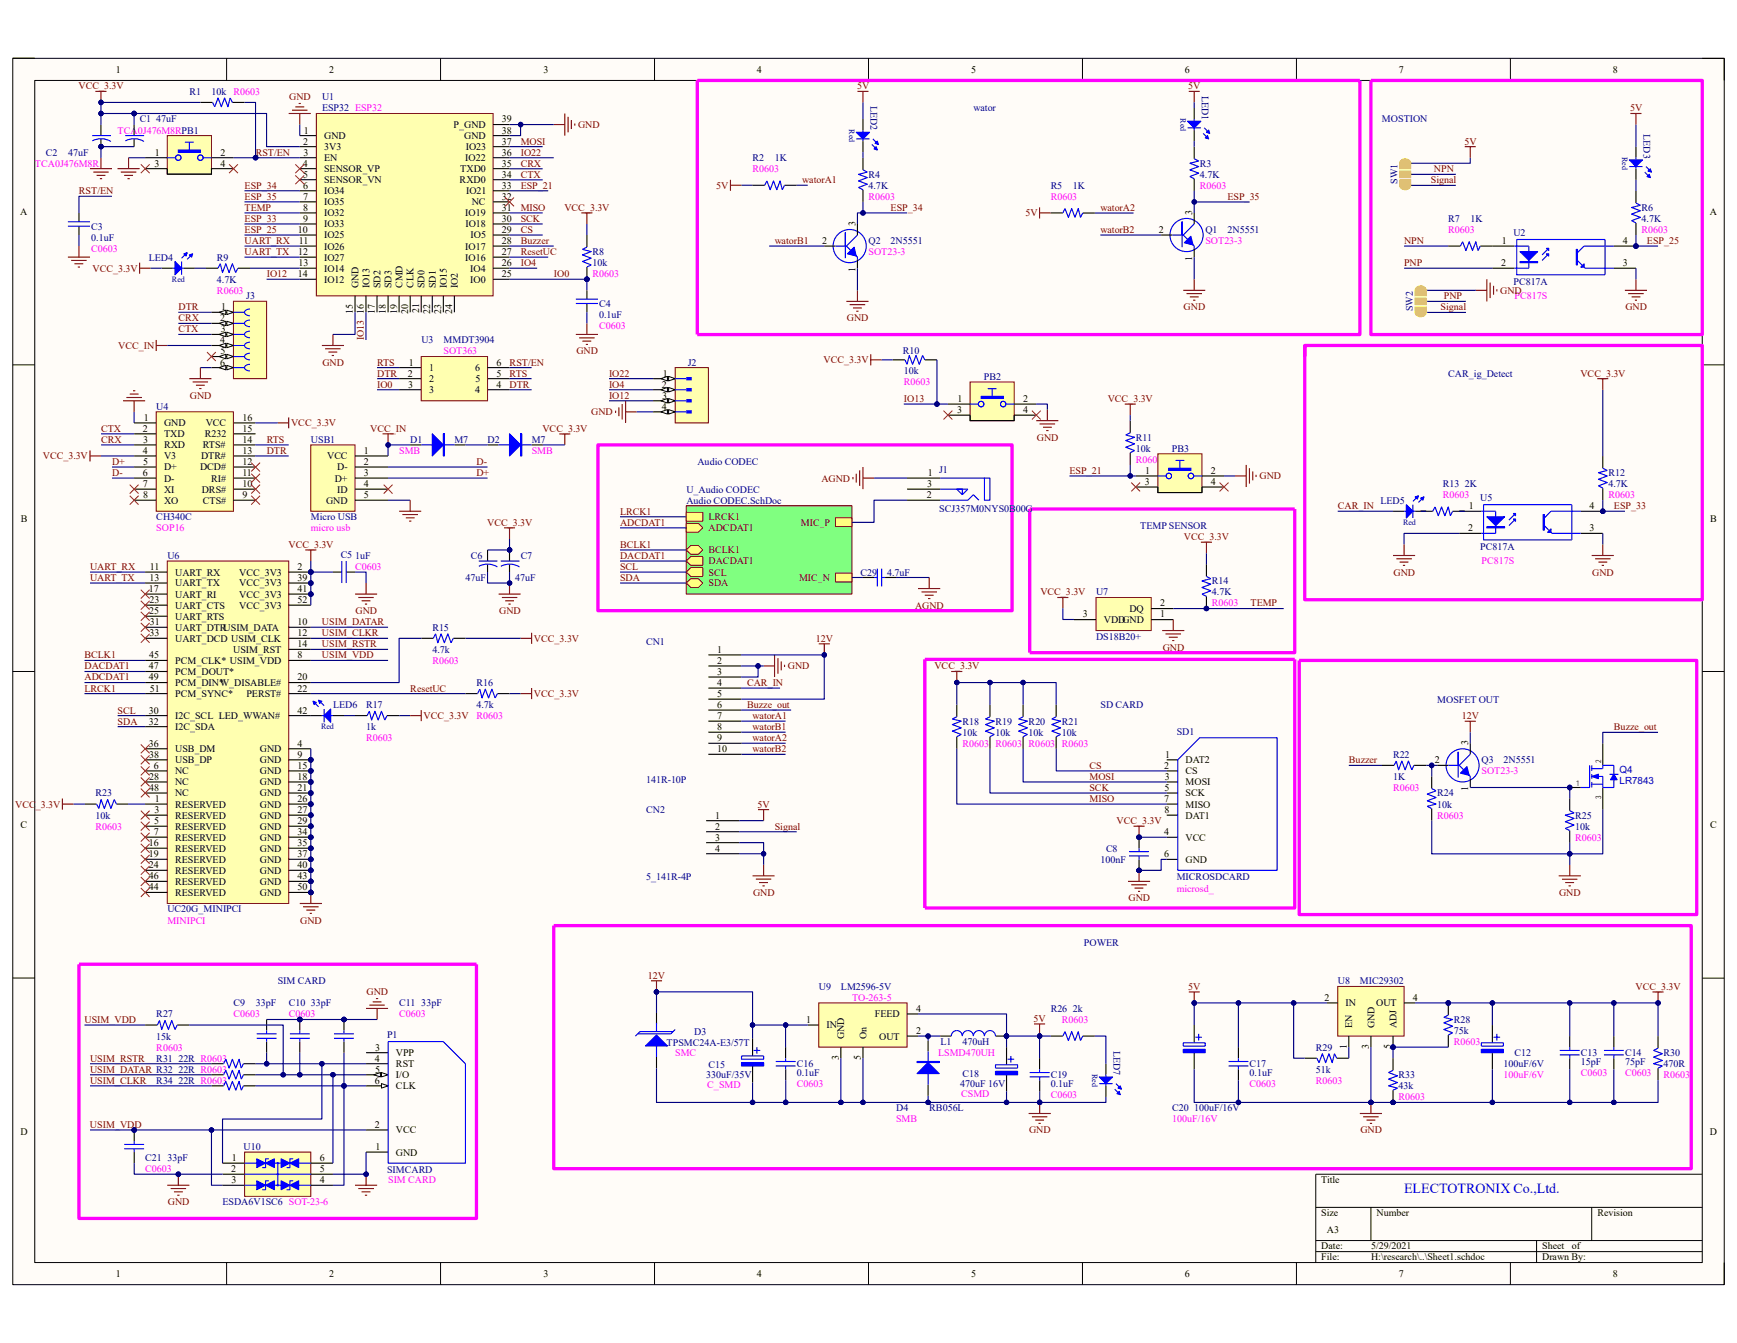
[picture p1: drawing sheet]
<svg xmlns="http://www.w3.org/2000/svg" width="279mm" height="216mm" viewBox="0 0 279 216" stroke-linecap="round" stroke-linejoin="round" font-family="sans-serif">
<defs><g id="words">
<text font-size="2.2" fill="#00f" x="225.8" y="191.8">ELECTOTRONIX Co.,Ltd.</text>
<g font-size="1.6">
<text x="18.6" y="11.7">1</text>
<text x="52.9" y="11.7">2</text>
<text x="87.4" y="11.7">3</text>
<text x="121.8" y="11.7">4</text>
<text x="156.2" y="11.7">5</text>
<text x="190.6" y="11.7">6</text>
<text x="225" y="11.7">7</text>
<text x="259.4" y="11.7">8</text>
<text x="48.7" y="23.2">2</text>
<text x="48.9" y="21.5">1</text>
<text x="52.1" y="22.4">GND</text>
<text x="73" y="20.6">P_GND</text>
<text x="74.7" y="22.4">GND</text>
<text x="80.7" y="23.2">37</text>
<text x="80.7" y="21.5">38</text>
<text x="80.7" y="19.7">39</text>
<text x="24.8" y="26.8">3</text>
<text x="24.9" y="25">1</text>
<text x="35.5" y="25">2</text>
<text x="35.5" y="26.8">4</text>
<text x="48.7" y="26.8">4</text>
<text x="48.8" y="28.6">5</text>
<text x="48.8" y="25">3</text>
<text x="52.1" y="24.1">3V3</text>
<text x="52.1" y="25.9">EN</text>
<text x="52.1" y="27.7">SENSOR_VP</text>
<text x="52.1" y="29.5">SENSOR_VN</text>
<text x="73.9" y="29.5">RXD0</text>
<text x="74" y="27.7">TXD0</text>
<text x="74.8" y="25.9">IO22</text>
<text x="74.9" y="24.1">IO23</text>
<text x="80.7" y="25">36</text>
<text x="80.7" y="26.8">35</text>
<text x="80.7" y="28.6">34</text>
<text x="3.3" y="34.6">A</text>
<text x="48.7" y="30.4">6</text>
<text x="48.7" y="32.1">7</text>
<text x="48.7" y="35.7">9</text>
<text x="48.8" y="33.9">8</text>
<text x="52.1" y="31.2">IO34</text>
<text x="52.1" y="33">IO35</text>
<text x="52.1" y="34.8">IO32</text>
<text x="74.8" y="34.8">IO19</text>
<text x="75" y="31.2">IO21</text>
<text x="75.9" y="33">NC</text>
<text x="80.7" y="32.1">32</text>
<text x="80.7" y="33.9">31</text>
<text x="80.7" y="30.4">33</text>
<text x="80.7" y="35.7">30</text>
<text x="191.7" y="34.6" transform="rotate(-90 191.7 34.6)">3</text>
<text x="275" y="34.6">A</text>
<text x="47.9" y="37.4">10</text>
<text x="47.9" y="41">12</text>
<text x="48.1" y="39.2">11</text>
<text x="52.1" y="36.6">IO33</text>
<text x="52.1" y="38.3">IO25</text>
<text x="52.1" y="40.1">IO26</text>
<text x="52.1" y="41.9">IO27</text>
<text x="74.8" y="41.9">IO16</text>
<text x="74.8" y="40.1">IO17</text>
<text x="74.9" y="36.6">IO18</text>
<text x="75.7" y="38.3">IO5</text>
<text x="80.7" y="41">27</text>
<text x="80.7" y="39.2">28</text>
<text x="80.7" y="37.4">29</text>
<text x="132.2" y="39.2">2</text>
<text x="137.6" y="36.4" transform="rotate(-90 137.6 36.4)">3</text>
<text x="186.4" y="37.4">2</text>
<text x="191.7" y="42" transform="rotate(-90 191.7 42)">1</text>
<text x="241.6" y="39.2">1</text>
<text x="261" y="39.2">4</text>
<text x="47.9" y="44.6">14</text>
<text x="48" y="42.8">13</text>
<text x="52.1" y="43.7">IO14</text>
<text x="52.1" y="45.4">IO12</text>
<text x="57.7" y="46.3" transform="rotate(-90 57.7 46.3)">GND</text>
<text x="59.4" y="46.3" transform="rotate(-90 59.4 46.3)">IO13</text>
<text x="61.2" y="46.3" transform="rotate(-90 61.2 46.3)">SD2</text>
<text x="63" y="46.3" transform="rotate(-90 63 46.3)">SD3</text>
<text x="64.7" y="46.3" transform="rotate(-90 64.7 46.3)">CMD</text>
<text x="66.5" y="46.3" transform="rotate(-90 66.5 46.3)">CLK</text>
<text x="68.3" y="46.3" transform="rotate(-90 68.3 46.3)">SD0</text>
<text x="70.1" y="46.3" transform="rotate(-90 70.1 46.3)">SD1</text>
<text x="71.9" y="46.3" transform="rotate(-90 71.9 46.3)">IO15</text>
<text x="73.6" y="46.3" transform="rotate(-90 73.6 46.3)">IO2</text>
<text x="75.6" y="45.4">IO0</text>
<text x="75.6" y="43.7">IO4</text>
<text x="80.7" y="44.6">25</text>
<text x="80.7" y="42.8">26</text>
<text x="137.6" y="43.7" transform="rotate(-90 137.6 43.7)">1</text>
<text x="241.5" y="42.8">2</text>
<text x="261" y="42.8">3</text>
<text x="35.4" y="51.7">2</text>
<text x="35.5" y="53.4">3</text>
<text x="35.6" y="49.9">1</text>
<text x="56.8" y="50.5" transform="rotate(-90 56.8 50.5)">15</text>
<text x="58.5" y="50.5" transform="rotate(-90 58.5 50.5)">16</text>
<text x="60.3" y="50.5" transform="rotate(-90 60.3 50.5)">17</text>
<text x="62.1" y="50.5" transform="rotate(-90 62.1 50.5)">18</text>
<text x="63.9" y="50.5" transform="rotate(-90 63.9 50.5)">19</text>
<text x="65.6" y="50.5" transform="rotate(-90 65.6 50.5)">20</text>
<text x="67.4" y="50.4" transform="rotate(-90 67.4 50.4)">21</text>
<text x="69.2" y="50.5" transform="rotate(-90 69.2 50.5)">22</text>
<text x="71" y="50.4" transform="rotate(-90 71 50.4)">23</text>
<text x="72.7" y="50.5" transform="rotate(-90 72.7 50.5)">24</text>
<text x="35.4" y="55.2">4</text>
<text x="35.4" y="58.8">6</text>
<text x="35.5" y="57">5</text>
<text x="65.7" y="58.8">1</text>
<text x="69" y="59.6">1</text>
<text x="76.5" y="59.6">6</text>
<text x="79.8" y="58.8">6</text>
<text x="65.6" y="60.5">2</text>
<text x="65.7" y="62.3">3</text>
<text x="69" y="61.4">2</text>
<text x="69" y="63.2">3</text>
<text x="76.4" y="63.2">4</text>
<text x="76.5" y="61.4">5</text>
<text x="79.8" y="60.5">5</text>
<text x="79.8" y="62.3">4</text>
<text x="106.5" y="62.3">2</text>
<text x="106.5" y="65.9">4</text>
<text x="106.5" y="64.1">3</text>
<text x="106.6" y="60.5">1</text>
<text x="154" y="64.6">1</text>
<text x="164.6" y="64.6">2</text>
<text x="23" y="69.4">2</text>
<text x="23.1" y="71.2">3</text>
<text x="23.1" y="67.6">1</text>
<text x="26.4" y="68.5">GND</text>
<text x="26.4" y="70.3">TXD</text>
<text x="32.9" y="70.3">R232</text>
<text x="33.1" y="68.5">VCC</text>
<text x="39" y="71.2">14</text>
<text x="39" y="69.4">15</text>
<text x="39" y="67.6">16</text>
<text x="154" y="66.4">3</text>
<text x="164.6" y="66.4">4</text>
<text x="23" y="73">4</text>
<text x="23" y="76.5">6</text>
<text x="23" y="74.7">5</text>
<text x="26.4" y="72.1">RXD</text>
<text x="26.4" y="73.9">V3</text>
<text x="26.4" y="75.6">D+</text>
<text x="26.4" y="77.4">D-</text>
<text x="32.2" y="75.6">DCD#</text>
<text x="32.3" y="73.9">DTR#</text>
<text x="32.6" y="72.1">RTS#</text>
<text x="34" y="77.4">RI#</text>
<text x="39" y="73">13</text>
<text x="39" y="74.7">12</text>
<text x="39" y="76.5">11</text>
<text x="52.6" y="73.9">VCC</text>
<text x="53.8" y="77.4">D+</text>
<text x="54.3" y="75.6">D-</text>
<text x="58.5" y="76.5">3</text>
<text x="58.5" y="74.7">2</text>
<text x="58.5" y="73">1</text>
<text x="149.2" y="76.5">1</text>
<text x="184.1" y="77.9">3</text>
<text x="184.2" y="76.2">1</text>
<text x="194.8" y="76.2">2</text>
<text x="194.8" y="77.9">4</text>
<text x="3.3" y="83.8">B</text>
<text x="23" y="78.3">7</text>
<text x="23" y="80.1">8</text>
<text x="26.4" y="79.2">XI</text>
<text x="26.4" y="81">XO</text>
<text x="32.4" y="79.2">DRS#</text>
<text x="32.6" y="81">CTS#</text>
<text x="39" y="80.1">9</text>
<text x="39" y="78.3">10</text>
<text x="52.5" y="81">GND</text>
<text x="54.3" y="79.2">ID</text>
<text x="58.5" y="78.3">4</text>
<text x="58.5" y="80.1">5</text>
<text x="149.1" y="80.1">2</text>
<text x="149.2" y="78.3">3</text>
<text x="236.3" y="81.9">1</text>
<text x="255.7" y="81.9">4</text>
<text x="275.1" y="83.8">B</text>
<text x="236.1" y="85.4">2</text>
<text x="255.7" y="85.4">3</text>
<text x="24" y="95.2">17</text>
<text x="24" y="93.4">13</text>
<text x="24.1" y="91.6">11</text>
<text x="28.2" y="92.5">UART_RX</text>
<text x="28.2" y="94.3">UART_TX</text>
<text x="38.5" y="92.5">VCC_3V3</text>
<text x="38.5" y="94.3">VCC_3V3</text>
<text x="47.9" y="91.6">2</text>
<text x="47.9" y="93.4">39</text>
<text x="47.9" y="95.2">41</text>
<text x="24" y="98.7">25</text>
<text x="24" y="96.9">23</text>
<text x="24.1" y="100.5">31</text>
<text x="28.2" y="96.1">UART_RI</text>
<text x="28.2" y="97.8">UART_CTS</text>
<text x="28.2" y="99.6">UART_RTS</text>
<text x="28.2" y="101.4">UART_DTRUSIM_DATA</text>
<text x="38.5" y="96.1">VCC_3V3</text>
<text x="38.5" y="97.8">VCC_3V3</text>
<text x="47.9" y="96.9">52</text>
<text x="47.9" y="100.5">10</text>
<text x="174.2" y="99.3">3</text>
<text x="177.5" y="100.1">VDDGND</text>
<text x="181.7" y="98.4">DQ</text>
<text x="186.6" y="97.5">2</text>
<text x="186.6" y="99.3">1</text>
<text x="24" y="107.6">47</text>
<text x="24" y="105.8">45</text>
<text x="24" y="102.3">33</text>
<text x="28.2" y="103.2">UART_DCD USIM_CLK</text>
<text x="28.2" y="106.7">PCM_CLK* USIM_VDD</text>
<text x="37.5" y="104.9">USIM_RST</text>
<text x="47.9" y="102.3">12</text>
<text x="47.9" y="104.1">14</text>
<text x="47.9" y="105.8">8</text>
<text x="115.4" y="104.9">1</text>
<text x="115.4" y="106.7">2</text>
<text x="24" y="109.4">49</text>
<text x="24.1" y="111.2">51</text>
<text x="28.2" y="108.5">PCM_DOUT*</text>
<text x="28.2" y="110.3">PCM_DIN*W_DISABLE#</text>
<text x="28.2" y="112.1">PCM_SYNC*</text>
<text x="39.6" y="112.1">PERST#</text>
<text x="47.9" y="111.2">22</text>
<text x="47.9" y="109.4">20</text>
<text x="115.4" y="108.5">3</text>
<text x="115.4" y="110.3">4</text>
<text x="115.4" y="112.1">5</text>
<text x="115.4" y="113.8">6</text>
<text x="24" y="114.7">30</text>
<text x="24" y="116.5">32</text>
<text x="28.2" y="115.6">I2C_SCL LED_WWAN#</text>
<text x="28.2" y="117.4">I2C_SDA</text>
<text x="47.9" y="114.7">42</text>
<text x="115.4" y="115.6">7</text>
<text x="115.4" y="117.4">8</text>
<text x="115.4" y="119.1">9</text>
<text x="236.2" y="119.8" transform="rotate(-90 236.2 119.8)">3</text>
<text x="24" y="120">36</text>
<text x="24" y="125.4">28</text>
<text x="24" y="121.8">38</text>
<text x="24.8" y="123.6">6</text>
<text x="28.2" y="124.5">NC</text>
<text x="28.2" y="120.9">USB_DM</text>
<text x="28.2" y="122.7">USB_DP</text>
<text x="41.8" y="120.9">GND</text>
<text x="41.8" y="122.7">GND</text>
<text x="41.8" y="124.5">GND</text>
<text x="47.9" y="120">4</text>
<text x="47.9" y="121.8">9</text>
<text x="47.9" y="123.6">15</text>
<text x="47.9" y="125.4">18</text>
<text x="115.4" y="120.9">10</text>
<text x="187.3" y="123.6">2</text>
<text x="187.3" y="125.4">3</text>
<text x="187.4" y="121.8">1</text>
<text x="190.7" y="122.7">DAT2</text>
<text x="190.7" y="124.5">CS</text>
<text x="230.8" y="122.7">2</text>
<text x="24" y="127.1">48</text>
<text x="24.8" y="130.7">3</text>
<text x="24.9" y="128.9">1</text>
<text x="28.2" y="129.8">RESERVED</text>
<text x="28.2" y="131.6">RESERVED</text>
<text x="28.2" y="126.3">NC</text>
<text x="28.2" y="128">NC</text>
<text x="41.8" y="126.3">GND</text>
<text x="41.8" y="128">GND</text>
<text x="41.8" y="129.8">GND</text>
<text x="41.8" y="131.6">GND</text>
<text x="47.9" y="127.1">21</text>
<text x="47.9" y="128.9">26</text>
<text x="47.9" y="130.7">27</text>
<text x="115" y="131.6">1</text>
<text x="187.3" y="128.9">7</text>
<text x="187.3" y="130.7">8</text>
<text x="187.3" y="127.1">5</text>
<text x="190.7" y="126.3">MOSI</text>
<text x="190.7" y="128">SCK</text>
<text x="190.7" y="129.8">MISO</text>
<text x="190.7" y="131.6">DAT1</text>
<text x="236.2" y="127.2" transform="rotate(-90 236.2 127.2)">1</text>
<text x="3.3" y="133.1">C</text>
<text x="24" y="136">16</text>
<text x="24" y="137.8">19</text>
<text x="24.8" y="134.3">7</text>
<text x="24.8" y="132.5">5</text>
<text x="28.2" y="133.4">RESERVED</text>
<text x="28.2" y="135.1">RESERVED</text>
<text x="28.2" y="136.9">RESERVED</text>
<text x="41.8" y="133.4">GND</text>
<text x="41.8" y="135.1">GND</text>
<text x="41.8" y="136.9">GND</text>
<text x="47.9" y="132.5">29</text>
<text x="47.9" y="134.3">34</text>
<text x="47.9" y="136">35</text>
<text x="47.9" y="137.8">37</text>
<text x="115" y="133.4">2</text>
<text x="115" y="135.1">3</text>
<text x="115" y="136.9">4</text>
<text x="187.3" y="134.3">4</text>
<text x="187.3" y="137.8">6</text>
<text x="190.7" y="135.1">VCC</text>
<text x="275.1" y="133.1">C</text>
<text x="24" y="139.6">24</text>
<text x="24" y="143.1">44</text>
<text x="24" y="141.4">46</text>
<text x="28.2" y="138.7">RESERVED</text>
<text x="28.2" y="140.5">RESERVED</text>
<text x="28.2" y="142.2">RESERVED</text>
<text x="41.8" y="138.7">GND</text>
<text x="41.8" y="140.5">GND</text>
<text x="41.8" y="142.2">GND</text>
<text x="47.9" y="139.6">40</text>
<text x="47.9" y="141.4">43</text>
<text x="47.9" y="143.1">50</text>
<text x="190.7" y="138.7">GND</text>
<text x="28.2" y="144">RESERVED</text>
<text x="41.8" y="144">GND</text>
<text x="213" y="160.9">2</text>
<text x="216.5" y="161.8">IN</text>
<text x="221.4" y="161.8">OUT</text>
<text x="227.3" y="160.9">4</text>
<text x="129.7" y="164.4">1</text>
<text x="133" y="165.3">IN</text>
<text x="135.8" y="167.1" transform="rotate(-90 135.8 167.1)">GND</text>
<text x="139.4" y="167.1" transform="rotate(-90 139.4 167.1)">On</text>
<text x="140.7" y="163.6">FEED</text>
<text x="141.4" y="167.1">OUT</text>
<text x="147.3" y="162.7">4</text>
<text x="147.3" y="166.2">2</text>
<text x="217.5" y="165.3" transform="rotate(-90 217.5 165.3)">EN</text>
<text x="221.1" y="165.3" transform="rotate(-90 221.1 165.3)">GND</text>
<text x="224.6" y="165.3" transform="rotate(-90 224.6 165.3)">ADJ</text>
<text x="60.3" y="170.7">4</text>
<text x="60.3" y="172.4">5</text>
<text x="60.3" y="168.9">3</text>
<text x="63.7" y="169.8">VPP</text>
<text x="63.7" y="171.6">RST</text>
<text x="63.7" y="173.3">I/O</text>
<text x="134.9" y="170.4" transform="rotate(-90 134.9 170.4)">3</text>
<text x="138.5" y="170.5" transform="rotate(-90 138.5 170.5)">5</text>
<text x="216.6" y="168.6" transform="rotate(-90 216.6 168.6)">1</text>
<text x="220.2" y="168.7" transform="rotate(-90 220.2 168.7)">3</text>
<text x="223.7" y="168.7" transform="rotate(-90 223.7 168.7)">5</text>
<text x="60.3" y="174.2">6</text>
<text x="63.7" y="175.1">CLK</text>
<text x="3.3" y="182.4">D</text>
<text x="60.3" y="181.3">2</text>
<text x="60.4" y="184.9">1</text>
<text x="63.7" y="185.8">GND</text>
<text x="63.7" y="182.2">VCC</text>
<text x="275" y="182.4">D</text>
<text x="37.2" y="188.4">2</text>
<text x="37.3" y="190.2">3</text>
<text x="37.3" y="186.6">1</text>
<text x="51.4" y="190.2">4</text>
<text x="51.4" y="188.4">5</text>
<text x="51.4" y="186.6">6</text>
<text x="212.5" y="190.2">Title</text>
<text x="212.5" y="195.5">Size</text>
<text x="221.4" y="195.5">Number</text>
<text x="256.9" y="195.5">Revision</text>
<text x="212.5" y="200.9">Date:</text>
<text x="212.5" y="202.6">File:</text>
<text x="213.4" y="198.2">A3</text>
<text x="220.5" y="200.9">5/29/2021</text>
<text x="220.5" y="202.6">H:\research\..\Sheet1.schdoc</text>
<text x="248.1" y="202.6">Drawn By:</text>
<text x="248.1" y="200.9">Sheet</text>
<text x="252.8" y="200.9">of</text>
<text x="18.6" y="205.3">1</text>
<text x="52.9" y="205.3">2</text>
<text x="87.4" y="205.3">3</text>
<text x="121.8" y="205.3">4</text>
<text x="156.2" y="205.3">5</text>
<text x="190.6" y="205.3">6</text>
<text x="225" y="205.3">7</text>
<text x="259.4" y="205.3">8</text>
</g>
<g font-size="1.6" fill="#800000">
<text x="12.6" y="14.4">VCC_3.3V</text>
<text x="46.5" y="16.1">GND</text>
<text x="137.9" y="14.4">5V</text>
<text x="191.1" y="14.4">5V</text>
<text x="262.2" y="17.9">5V</text>
<text x="83.8" y="23.2">MOSI</text>
<text x="93" y="20.6">GND</text>
<text x="235.5" y="23.2">5V</text>
<text x="41.1" y="25">RST/EN</text>
<text x="83.8" y="26.8">CRX</text>
<text x="83.8" y="28.6">CTX</text>
<text x="83.8" y="25">IO22</text>
<text x="129.1" y="29.5">watorA1</text>
<text x="230.1" y="29.5">Signal</text>
<text x="230.7" y="27.7">NPN</text>
<text x="12.7" y="31.2">RST/EN</text>
<text x="39.3" y="35.7">ESP_33</text>
<text x="39.3" y="33.9">TEMP</text>
<text x="39.3" y="30.4">ESP_34</text>
<text x="39.3" y="32.1">ESP_35</text>
<text x="83.8" y="35.7">SCK</text>
<text x="83.8" y="33.9">MISO</text>
<text x="83.8" y="30.4">ESP_21</text>
<text x="90.8" y="33.9">VCC_3.3V</text>
<text x="115.2" y="30.4">5V</text>
<text x="143.3" y="33.9">ESP_34</text>
<text x="165" y="34.8">5V</text>
<text x="177" y="33.9">watorA2</text>
<text x="197.4" y="32.1">ESP_35</text>
<text x="39.3" y="39.2">UART_RX</text>
<text x="39.3" y="41">UART_TX</text>
<text x="39.3" y="37.4">ESP_25</text>
<text x="83.8" y="37.4">CS</text>
<text x="83.8" y="39.2">Buzzer</text>
<text x="83.8" y="41">ResetUC</text>
<text x="124.6" y="39.2">watorB1</text>
<text x="177" y="37.4">watorB2</text>
<text x="225.8" y="39.2">NPN</text>
<text x="264.9" y="39.2">ESP_25</text>
<text x="14.9" y="43.7">VCC_3.3V</text>
<text x="42.9" y="44.6">IO12</text>
<text x="83.8" y="42.8">IO4</text>
<text x="89.1" y="44.6">IO0</text>
<text x="225.8" y="42.8">PNP</text>
<text x="241.3" y="47.2">GND</text>
<text x="28.7" y="49.9">DTR</text>
<text x="28.7" y="53.4">CTX</text>
<text x="28.7" y="51.7">CRX</text>
<text x="136.2" y="51.7">GND</text>
<text x="190.4" y="49.9">GND</text>
<text x="231.7" y="49.9">Signal</text>
<text x="232.2" y="48.1">PNP</text>
<text x="261.5" y="49.9">GND</text>
<text x="19" y="56.1">VCC_IN</text>
<text x="51.9" y="58.8">GND</text>
<text x="58.5" y="54.7" transform="rotate(-90 58.5 54.7)">IO13</text>
<text x="60.7" y="58.8">RTS</text>
<text x="82" y="58.8">RST/EN</text>
<text x="92.7" y="57">GND</text>
<text x="132.5" y="58.4">VCC_3.3V</text>
<text x="30.5" y="64.1">GND</text>
<text x="60.7" y="60.5">DTR</text>
<text x="60.7" y="62.3">IO0</text>
<text x="82" y="60.5">RTS</text>
<text x="82" y="62.3">DTR</text>
<text x="98" y="60.5">IO22</text>
<text x="98" y="62.3">IO4</text>
<text x="98" y="64.1">IO12</text>
<text x="145.4" y="64.6">IO13</text>
<text x="178.2" y="64.6">VCC_3.3V</text>
<text x="254.2" y="60.5">VCC_3.3V</text>
<text x="16.3" y="69.4">CTX</text>
<text x="16.3" y="71.2">CRX</text>
<text x="42.9" y="71.2">RTS</text>
<text x="46.8" y="68.5">VCC_3.3V</text>
<text x="59.6" y="69.4">VCC_IN</text>
<text x="87.2" y="69.4">VCC_3.3V</text>
<text x="95.1" y="66.8">GND</text>
<text x="166.8" y="70.8">GND</text>
<text x="6.9" y="73.9">VCC_3.3V</text>
<text x="18" y="76.5">D-</text>
<text x="18" y="74.7">D+</text>
<text x="42.9" y="73">DTR</text>
<text x="76.6" y="74.7">D-</text>
<text x="76.6" y="76.5">D+</text>
<text x="132.1" y="77.4">AGND</text>
<text x="172" y="76.2">ESP_21</text>
<text x="202.6" y="77">GND</text>
<text x="99.7" y="82.7">LRCK1</text>
<text x="114" y="83.6">LRCK1</text>
<text x="215.2" y="81.9">CAR_IN</text>
<text x="259.6" y="81.9">ESP_33</text>
<text x="46.4" y="88.1">VCC_3.3V</text>
<text x="78.4" y="84.5">VCC_3.3V</text>
<text x="99.7" y="89.9">DACDAT1</text>
<text x="99.7" y="88.1">BCLK1</text>
<text x="99.7" y="84.5">ADCDAT1</text>
<text x="114" y="85.4">ADCDAT1</text>
<text x="114" y="89">BCLK1</text>
<text x="128.8" y="84.5">MIC_P</text>
<text x="190.4" y="86.8">VCC_3.3V</text>
<text x="14.5" y="91.6">UART_RX</text>
<text x="14.5" y="93.4">UART_TX</text>
<text x="99.7" y="93.4">SDA</text>
<text x="99.7" y="91.6">SCL</text>
<text x="114" y="94.3">SDA</text>
<text x="114" y="90.7">DACDAT1</text>
<text x="114" y="92.5">SCL</text>
<text x="128.5" y="93.4">MIC_N</text>
<text x="167.3" y="95.7">VCC_3.3V</text>
<text x="224.2" y="92.5">GND</text>
<text x="256.1" y="92.5">GND</text>
<text x="51.8" y="100.5">USIM_DATAR</text>
<text x="57.2" y="98.7">GND</text>
<text x="80.3" y="98.7">GND</text>
<text x="147.2" y="97.8">AGND</text>
<text x="201.2" y="97.5">TEMP</text>
<text x="13.6" y="107.6">DACDAT1</text>
<text x="13.6" y="105.8">BCLK1</text>
<text x="51.8" y="105.8">USIM_VDD</text>
<text x="51.8" y="104.1">USIM_RSTR</text>
<text x="51.8" y="102.3">USIM_CLKR</text>
<text x="85.9" y="103.2">VCC_3.3V</text>
<text x="126.7" y="107.6">GND</text>
<text x="131.2" y="103.2">12V</text>
<text x="150.3" y="107.6">VCC_3.3V</text>
<text x="187" y="104.6">GND</text>
<text x="13.6" y="109.4">ADCDAT1</text>
<text x="13.6" y="111.2">LRCK1</text>
<text x="66" y="111.2">ResetUC</text>
<text x="85.9" y="112.1">VCC_3.3V</text>
<text x="120.2" y="110.3">CAR_IN</text>
<text x="120.2" y="113.8">Buzze_out</text>
<text x="18.9" y="116.5">SDA</text>
<text x="18.9" y="114.7">SCL</text>
<text x="68.1" y="115.6">VCC_3.3V</text>
<text x="121.1" y="119.1">watorA2</text>
<text x="121.1" y="115.6">watorA1</text>
<text x="121.1" y="117.4">watorB1</text>
<text x="235.1" y="115.6">12V</text>
<text x="259.6" y="117.4">Buzze_out</text>
<text x="121.1" y="120.9">watorB2</text>
<text x="175.2" y="125.4">MOSI</text>
<text x="175.2" y="123.6">CS</text>
<text x="217" y="122.7">Buzzer</text>
<text x="2.5" y="129.8">VCC_3.3V</text>
<text x="121.9" y="129.8">5V</text>
<text x="175.2" y="127.1">SCK</text>
<text x="175.2" y="128.9">MISO</text>
<text x="124.6" y="133.4">Signal</text>
<text x="179.6" y="132.5">VCC_3.3V</text>
<text x="48.3" y="148.5">GND</text>
<text x="121.1" y="144">GND</text>
<text x="181.5" y="144.9">GND</text>
<text x="250.8" y="144">GND</text>
<text x="59" y="160">GND</text>
<text x="104.2" y="157.3">12V</text>
<text x="191.1" y="159.1">5V</text>
<text x="263.1" y="159.1">VCC_3.3V</text>
<text x="13.6" y="164.4">USIM_VDD</text>
<text x="166.3" y="164.3">5V</text>
<text x="14.5" y="170.7">USIM_RSTR</text>
<text x="14.5" y="172.4">USIM_DATAR R32 22R R0603</text>
<text x="14.5" y="174.2">USIM_CLKR</text>
<text x="14.5" y="181.3">USIM_VDD</text>
<text x="165.5" y="182.2">GND</text>
<text x="218.8" y="182.2">GND</text>
<text x="27" y="193.8">GND</text>
</g>
<g font-size="1.6" fill="#000080">
<text x="30.5" y="15.2">R1</text>
<text x="34" y="15.2">10k</text>
<text x="51.8" y="16.1">U1</text>
<text x="51.8" y="17.9">ESP32 ESP32</text>
<text x="140" y="17.1" transform="rotate(90 140 17.1)">LED2</text>
<text x="156.6" y="17.9">wator</text>
<text x="193.3" y="15.4" transform="rotate(90 193.3 15.4)">LED1</text>
<text x="22.5" y="19.7">C1 47uF</text>
<text x="222.3" y="19.7">MOSTION</text>
<text x="264.4" y="21.6" transform="rotate(90 264.4 21.6)">LED3</text>
<text x="7.4" y="25">C2</text>
<text x="10.9" y="25">47uF</text>
<text x="121.1" y="25.9">R2</text>
<text x="124.6" y="25.9">1K</text>
<text x="139.7" y="28.6">R4</text>
<text x="193" y="26.8">R3</text>
<text x="193" y="28.6">4.7K</text>
<text x="224.8" y="29.5" transform="rotate(-90 224.8 29.5)">SW1</text>
<text x="139.7" y="30.4">4.7K</text>
<text x="169" y="30.4">R5</text>
<text x="172.6" y="30.4">1K</text>
<text x="233" y="35.7">R7</text>
<text x="236.5" y="35.7">1K</text>
<text x="264.1" y="33.9">R6</text>
<text x="264.1" y="35.7">4.7K</text>
<text x="14.7" y="36.9">C3</text>
<text x="14.7" y="38.7">0.1uF</text>
<text x="23.9" y="41.9">LED4</text>
<text x="34.9" y="41.9">R9</text>
<text x="95.3" y="41">R8</text>
<text x="139.7" y="39.2">Q2</text>
<text x="143.3" y="39.2">2N5551</text>
<text x="193.9" y="37.4">Q1</text>
<text x="197.4" y="37.4">2N5551</text>
<text x="243.4" y="38">U2</text>
<text x="34.9" y="45.4">4.7K</text>
<text x="95.3" y="42.8">10k</text>
<text x="243.4" y="45.8">PC817A</text>
<text x="39.6" y="48.1">J3</text>
<text x="96.4" y="49.3">C4</text>
<text x="96.4" y="51.1">0.1uF</text>
<text x="227.3" y="50" transform="rotate(-90 227.3 50)">SW2</text>
<text x="67.8" y="55.2">U3</text>
<text x="71.3" y="55.2">MMDT3904</text>
<text x="110.6" y="58.8">J2</text>
<text x="145.2" y="57">R10</text>
<text x="25.1" y="65.9">U4</text>
<text x="145.4" y="60.2">10k</text>
<text x="158.3" y="61.1">PB2</text>
<text x="233" y="60.5">CAR_ig_Detect</text>
<text x="50" y="71.2">USB1</text>
<text x="66" y="71.2">D1</text>
<text x="73.1" y="71.2">M7</text>
<text x="78.4" y="71.2">D2</text>
<text x="85.5" y="71.2">M7</text>
<text x="182.7" y="70.8">R11</text>
<text x="112.2" y="74.7">Audio CODEC</text>
<text x="151.1" y="76">J1</text>
<text x="182.7" y="72.6">10k</text>
<text x="188.5" y="72.6">PB3</text>
<text x="258.7" y="76.5">R12</text>
<text x="25.1" y="83.6">CH340C</text>
<text x="50" y="83.6">Micro USB</text>
<text x="110.4" y="79.2">U_Audio CODEC</text>
<text x="110.4" y="81">Audio CODEC.SchDoc</text>
<text x="151.1" y="82.4">SCJ357M0NYS0B00G</text>
<text x="222" y="81">LED5</text>
<text x="232.1" y="78.3">R13 2K</text>
<text x="238.1" y="80.6">U5</text>
<text x="258.7" y="78.3">4.7K</text>
<text x="26.9" y="89.9">U6</text>
<text x="54.8" y="89.7">C5</text>
<text x="57.1" y="89.9">1uF</text>
<text x="75.8" y="89.9">C6</text>
<text x="83.8" y="89.9">C7</text>
<text x="183.4" y="85">TEMP SENSOR</text>
<text x="238.1" y="88.4">PC817A</text>
<text x="74.9" y="93.4">47uF</text>
<text x="82.9" y="93.4">47uF</text>
<text x="138.4" y="92.5">C29</text>
<text x="142.7" y="92.5">4.7uF</text>
<text x="176.3" y="95.7">U7</text>
<text x="194.9" y="93.9">R14</text>
<text x="194.9" y="95.7">4.7K</text>
<text x="69.6" y="101.4">R15</text>
<text x="69.6" y="104.9">4.7k</text>
<text x="103.9" y="103.7">CN1</text>
<text x="176.3" y="102.8">DS18B20+</text>
<text x="53.6" y="113.8">LED6</text>
<text x="58.9" y="113.8">R17</text>
<text x="76.6" y="110.3">R16</text>
<text x="76.6" y="113.8">4.7k</text>
<text x="177" y="113.8">SD CARD</text>
<text x="231.2" y="112.9">MOSFET OUT</text>
<text x="58.9" y="117.4">1k</text>
<text x="154.8" y="116.5">R18</text>
<text x="154.8" y="118.3">10k</text>
<text x="160.1" y="116.5">R19</text>
<text x="160.1" y="118.3">10k</text>
<text x="165.5" y="116.5">R20</text>
<text x="165.5" y="118.3">10k</text>
<text x="170.8" y="116.5">R21</text>
<text x="170.8" y="118.3">10k</text>
<text x="189.3" y="118.1">SD1</text>
<text x="103.9" y="125.9">141R-10P</text>
<text x="224.1" y="121.8">R22</text>
<text x="224.1" y="125.4">1K</text>
<text x="238.3" y="122.7">Q3</text>
<text x="241.8" y="122.7">2N5551</text>
<text x="15.4" y="128">R23</text>
<text x="15.4" y="131.6">10k</text>
<text x="103.9" y="130.7">CN2</text>
<text x="231.2" y="128">R24</text>
<text x="231.2" y="129.8">10k</text>
<text x="253.4" y="131.6">R25</text>
<text x="177.9" y="136.9">C8</text>
<text x="253.4" y="133.4">10k</text>
<text x="103.9" y="141.5">5_141R-4P</text>
<text x="177" y="138.7">100nF</text>
<text x="189.3" y="141.5">MICROSDCARD</text>
<text x="26.9" y="146.7">UC20G_MINIPCI</text>
<text x="174.3" y="152">POWER</text>
<text x="37.6" y="161.8">C9</text>
<text x="41.1" y="161.8">33pF</text>
<text x="44.7" y="158.2">SIM CARD</text>
<text x="46.5" y="161.8">C10 33pF</text>
<text x="64.2" y="161.8">C11 33pF</text>
<text x="131.7" y="159.1">U9</text>
<text x="135.3" y="159.1">LM2596-5V</text>
<text x="215.2" y="158.2">U8</text>
<text x="218.8" y="158.2">MIC29302</text>
<text x="25.1" y="163.6">R27</text>
<text x="25.1" y="167.1">15k</text>
<text x="62.3" y="166.9">P1</text>
<text x="111.7" y="166.4">D3</text>
<text x="151.3" y="168">L1</text>
<text x="154.8" y="168">470uH</text>
<text x="169" y="162.7">R26 2k</text>
<text x="233.8" y="164.4">R28</text>
<text x="233.8" y="166.2">75k</text>
<text x="25.1" y="170.7">R31 22R R0603</text>
<text x="107.2" y="168.2">TPSMC24A-E3/57T</text>
<text x="113.6" y="173.3">330uF/35V</text>
<text x="114" y="171.7">C15</text>
<text x="128.2" y="171.6">C16</text>
<text x="128.2" y="173">0.1uF</text>
<text x="154.8" y="173.1">C18</text>
<text x="169" y="173.3">C19</text>
<text x="179.1" y="168.9" transform="rotate(90 179.1 168.9)">LED7</text>
<text x="201" y="171.6">C17</text>
<text x="201" y="173">0.1uF</text>
<text x="211.6" y="168.9">R29</text>
<text x="211.6" y="172.4">51k</text>
<text x="225" y="173.3">R33</text>
<text x="241.9" y="171.6">100uF/6V</text>
<text x="243.6" y="169.8">C12</text>
<text x="254.3" y="169.8">C13</text>
<text x="254.3" y="171.2">15pF</text>
<text x="261.4" y="169.8">C14</text>
<text x="261.4" y="171.2">75pF</text>
<text x="267.6" y="169.8">R30</text>
<text x="267.6" y="171.6">470R</text>
<text x="25.1" y="174.2">R34 22R R0603</text>
<text x="144.1" y="178.6">D4</text>
<text x="149.5" y="178.6">RB056L</text>
<text x="154.5" y="174.8">470uF 16V</text>
<text x="169" y="174.8">0.1uF</text>
<text x="188.6" y="178.6">C20 100uF/16V</text>
<text x="225" y="175.1">43k</text>
<text x="39.2" y="184.9">U10</text>
<text x="23.4" y="186.6">C21 33pF</text>
<text x="62.3" y="188.6">SIMCARD</text>
<text x="35.8" y="193.8">ESDA6V1SC6 SOT-23-6</text>
</g>
<g font-size="1.6" fill="#f0f">
<text x="37.6" y="15.2">R0603</text>
<text x="18.9" y="21.5">TCA0J476M8RPB1</text>
<text x="5.6" y="26.8">TCA0J476M8R</text>
<text x="121.1" y="27.7">R0603</text>
<text x="139.7" y="32.1">R0603</text>
<text x="169" y="32.1">R0603</text>
<text x="193" y="30.4">R0603</text>
<text x="14.7" y="40.5">C0603</text>
<text x="139.7" y="41">SOT23-3</text>
<text x="193.9" y="39.2">SOT23-3</text>
<text x="233" y="37.4">R0603</text>
<text x="264.1" y="37.4">R0603</text>
<text x="34.9" y="47.2">R0603</text>
<text x="95.3" y="44.6">R0603</text>
<text x="96.4" y="52.9">C0603</text>
<text x="243.6" y="48.1">PC817S</text>
<text x="71.3" y="57">SOT363</text>
<text x="145.4" y="62">R0603</text>
<text x="64.2" y="73">SMB</text>
<text x="85.5" y="73">SMB</text>
<text x="182.7" y="74.4">R0603</text>
<text x="232.1" y="80.1">R0603</text>
<text x="258.7" y="80.1">R0603</text>
<text x="25.1" y="85.4">SOP16</text>
<text x="50" y="85.4">micro usb</text>
<text x="57.1" y="91.6">C0603</text>
<text x="238.3" y="90.7">PC817S</text>
<text x="194.9" y="97.5">R0603</text>
<text x="69.6" y="106.7">R0603</text>
<text x="58.9" y="119.1">R0603</text>
<text x="76.6" y="115.6">R0603</text>
<text x="154.8" y="120">R0603 R0603 R0603 R0603</text>
<text x="238.3" y="124.5">SOT23-3</text>
<text x="224.1" y="127.1">R0603</text>
<text x="231.2" y="131.6">R0603</text>
<text x="15.4" y="133.4">R0603</text>
<text x="253.4" y="135.1">R0603</text>
<text x="189.3" y="143.3">microsd_</text>
<text x="26.9" y="148.5">MINIPCI</text>
<text x="137.1" y="160.9">TO-263-5</text>
<text x="37.6" y="163.6">C0603</text>
<text x="46.5" y="163.6">C0603</text>
<text x="64.2" y="163.6">C0603</text>
<text x="170.8" y="164.4">R0603</text>
<text x="233.8" y="168">R0603</text>
<text x="25.1" y="168.9">R0603</text>
<text x="108.6" y="169.8">SMC</text>
<text x="150.9" y="169.8">LSMD470UH</text>
<text x="241.9" y="173.3">100uF/6V</text>
<text x="254.3" y="173">C0603</text>
<text x="261.4" y="173">C0603</text>
<text x="267.6" y="173.3">R0603</text>
<text x="113.8" y="174.9">C_SMD</text>
<text x="128.2" y="174.8">C0603</text>
<text x="154.6" y="176.3">CSMD</text>
<text x="169" y="176.5">C0603</text>
<text x="201" y="174.8">C0603</text>
<text x="211.6" y="174.2">R0603</text>
<text x="225" y="176.9">R0603</text>
<text x="144.1" y="180.4">SMB</text>
<text x="188.6" y="180.4">100uF/16V</text>
<text x="23.4" y="188.4">C0603</text>
<text x="62.4" y="190.2">SIM CARD</text>
</g>
<g font-size="1.6" fill="#0000bf">
<text x="260.5" y="124.3">Q4</text>
<text x="260.5" y="126.1">LR7843</text>
</g>
<g font-size="1.3" fill="#000080">
<text x="136.6" y="20.8" transform="rotate(90 136.6 20.8)">Red</text>
<text x="189.9" y="19" transform="rotate(90 189.9 19)">Red</text>
<text x="260.9" y="25.2" transform="rotate(90 260.9 25.2)">Red</text>
<text x="27.7" y="45.3">Red</text>
<text x="225.7" y="84.4">Red</text>
<text x="51.6" y="117.3">Red</text>
<text x="175.7" y="172.6" transform="rotate(90 175.7 172.6)">Red</text>
</g>
<g font-size="1.2">
<text x="257.6" y="122.7" transform="rotate(-90 257.6 122.7)">2</text>
<text x="253.5" y="126.3">1</text>
<text x="257.6" y="128.4" transform="rotate(-90 257.6 128.4)">3</text>
</g>
</g></defs>
<path d="M2.1 9.4h275.2v197.1h-275.2z" fill="#fffcf8"/>
<path d="M2.1 9.4h275.2v197.1h-275.2z" fill="none" stroke="#000" stroke-width=".16"/>
<path d="M5.6 12.9h268.2v190.1h-268.2z" fill="#fffcf8"/>
<g fill="none" stroke="#000" stroke-width=".16">
<path d="M2 9.4h3.6M5.6 12.9h268.2v190.1h-268.2zM36.4 9.4v3.5M70.9 9.4v3.5M105.3 9.4v3.5M139.7 9.4v3.5M174.1 9.4v3.5M208.5 9.4v3.5M243 9.4v3.5M273.8 9.4h3.5v3.5M2 58.7h3.6M273.8 58.7h3.5"/>
<path d="M2 107.9h3.6M273.8 107.9h3.5M2 157.2h3.6M273.8 157.2h3.5M211.6 194.1h62.2M211.6 199.4h62.2M220.5 194.1v5.3M247.2 199.4v3.6M256 194.1v5.3M273.8 188.8h-62.2v14.2M36.4 203v3.5M70.9 203v3.5"/>
<path d="M105.3 203v3.5M139.7 203v3.5M174.1 203v3.5M208.5 203v3.5M211.6 201.2h62.2M243 203v3.5M277.3 203v3.5"/>
</g>
<g fill="none" stroke="#800000" stroke-width=".18">
<path d="M117.5 28.9v1.8M117.5 29.8h1.8M167.2 33.3v1.8M167.2 34.2h1.8M136.1 48.5h3.6M136.7 49h2.5M137.2 49.5h1.4M137.7 50h.4M137.9 46.7v1.8M190.3 46.7h3.6M190.9 47.2h2.4M191.4 47.7h1.4"/>
<path d="M191.9 48.3h.4M192.1 44.9v1.8"/>
</g>
<circle cx="257.8" cy="82.2" r=".35" fill="#000080"/>
<circle cx="257.8" cy="82.2" r=".35" fill="none" stroke="#000080" stroke-width=".16"/>
<path d="M234.7 82.2h3.6M234.7 85.7h3.6M254.3 82.2h3.5M254.3 85.7h3.5" fill="none" stroke="#000" stroke-width=".18"/>
<circle cx="257.8" cy="82.2" r=".35" fill="#000080"/>
<circle cx="257.8" cy="82.2" r=".35" fill="none" stroke="#000080" stroke-width=".16"/>
<path d="M238.3 82.2h2.3v3.5h-2.3M238.6 81.1h14.2v5.7h-14.2zM243.8 83.4l-1.1 1.1M243.8 82.5l-1.1 1.1M248.4 84.5l1.2 1.2h4.7M254.3 82.2h-4.8l-1.1 1.1" fill="none" stroke="#00f" stroke-width=".18"/>
<path d="M239.2 83.1h2.8l-1.4 1.4z" fill="#00f"/>
<path d="M239.2 83.1h2.8l-1.4 1.4zM239.2 84.7h2.8v.2h-2.8z" fill="none" stroke="#00f" stroke-width=".18"/>
<path d="M239.2 84.8h2.8" fill="none" stroke="#00f" stroke-width=".17"/>
<path d="M243.4 82.6h.4v.3z" fill="#00f"/>
<path d="M243.4 82.6h.4v.3z" fill="none" stroke="#00f" stroke-width=".18"/>
<path d="M243.4 83.4h.4v.4z" fill="#00f"/>
<path d="M243.4 83.4h.4v.4zM248.2 82.7h.2v2.5h-.2z" fill="none" stroke="#00f" stroke-width=".18"/>
<path d="M248.3 82.7v2.5" fill="none" stroke="#00f" stroke-width=".19"/>
<path d="M249.5 85v.6h-.6z" fill="#00f"/>
<path d="M249.5 85v.6h-.6z" fill="none" stroke="#00f" stroke-width=".18"/>
<path d="M224.1 89.3h3.5M224.6 89.8h2.5M225.1 90.4h1.4M225.7 90.9h.3M225.8 87.5v1.8M256 89.3h3.6M256.6 89.8h2.5M257.1 90.4h1.4M257.6 90.9h.4M257.8 87.5v1.8" fill="none" stroke="#800000" stroke-width=".18"/>
<path d="M112.2 12.9v40.9h106.5v-40.9h-106.5M220.5 12.9h53.3v40.9h-53.3zM209.9 55.5v40.9h63.9v-40.9h-63.9v1.8M96.2 71.5h66.6v26.7h-66.6zM165.6 81.8h42.7v23.1h-42.7zM148.8 106h59.5v40h-59.5z" fill="none" stroke="#f0f" stroke-width=".53"/>
<path d="M67.8 57.3h10.6v7.1h-10.6z" fill="#ffffb0"/>
<path d="M67.8 57.3h10.6v7.1h-10.6z" fill="none" stroke="#800000" stroke-width=".16"/>
<path d="M64.2 59.1h3.6M78.4 59.1h3.6M64.2 60.9h3.6M64.2 62.7h3.6M78.4 60.9h3.6M78.4 62.7h3.6" fill="none" stroke="#000" stroke-width=".18"/>
<path d="M50.9 18.2h28.4v29.4h-28.4z" fill="#ffffb0"/>
<path d="M50.9 18.2h28.4v29.4h-28.4z" fill="none" stroke="#800000" stroke-width=".16"/>
<g fill="none" stroke="#000" stroke-width=".18">
<path d="M48.2 21.8h2.7M48.2 23.6h2.7M48.2 25.4h2.7M48.2 27.1h2.7M48.2 28.9h2.7M48.2 30.7h2.7M48.2 32.4h2.7M48.2 34.2h2.7M48.2 36h2.7M48.2 37.8h2.7M48.2 39.6h2.7M79.3 21.8h2.7"/>
<path d="M79.3 23.6h2.7M79.3 25.4h2.7M79.3 27.1h2.7M79.3 28.9h2.7M79.3 30.7h2.7M79.3 32.4h2.7M79.3 34.2h2.7M79.3 36h2.7M79.3 37.8h2.7M79.3 39.6h2.7M79.3 20h2.7M48.2 41.3h2.7"/>
<path d="M48.2 43.1h2.7M48.2 44.9h2.7M57.1 47.6v2.6M58.9 47.6v2.6M60.6 47.6v2.6M62.4 47.6v2.6M64.2 47.6v2.6M66 47.6v2.6M67.8 47.6v2.6M69.5 47.6v2.6M71.3 47.6v2.6M73.1 47.6v2.6"/>
<path d="M79.3 41.3h2.7M79.3 43.1h2.7M79.3 44.9h2.7"/>
</g>
<circle cx="41.1" cy="25.3" r=".36" fill="#000080"/>
<circle cx="41.1" cy="25.3" r=".36" fill="none" stroke="#000080" stroke-width=".16"/>
<path d="M15.3 14.7h1.8M16.2 14.7v1.8" fill="none" stroke="#800000" stroke-width=".18"/>
<circle cx="16.2" cy="16.5" r=".35" fill="#000080"/>
<circle cx="16.2" cy="16.5" r=".35" fill="none" stroke="#000080" stroke-width=".16"/>
<circle cx="16.2" cy="23.6" r=".35" fill="#000080"/>
<circle cx="16.2" cy="23.6" r=".35" fill="none" stroke="#000080" stroke-width=".16"/>
<path d="M16.2 20v1.8M16.2 22.3v1.3" fill="none" stroke="#000" stroke-width=".18"/>
<circle cx="16.2" cy="23.6" r=".35" fill="#000080"/>
<circle cx="16.2" cy="23.6" r=".35" fill="none" stroke="#000080" stroke-width=".16"/>
<path d="M14.8 21.8h3M14.8 22.6a2.99 2.99 0 0 1 3 .2M20.2 21.8h3M20.2 22.6a2.95 2.95 0 0 1 3 .2" fill="none" stroke="#00f" stroke-width=".18"/>
<path d="M21.6 20v1.8M21.6 22.3v1.3" fill="none" stroke="#000" stroke-width=".18"/>
<path d="M51.8 55.5h3.5M52.3 56.1h2.5M52.8 56.6h1.5M53.4 57.1h.3M53.6 53.8v1.7" fill="none" stroke="#800000" stroke-width=".18"/>
<circle cx="94.4" cy="44.9" r=".36" fill="#000080"/>
<circle cx="94.4" cy="44.9" r=".36" fill="none" stroke="#000080" stroke-width=".16"/>
<path d="M94.4 42.9v2" fill="none" stroke="#000" stroke-width=".18"/>
<circle cx="94.4" cy="44.9" r=".36" fill="#000080"/>
<circle cx="94.4" cy="44.9" r=".36" fill="none" stroke="#000080" stroke-width=".16"/>
<path d="M94.4 37.8v1.9M94.4 46.7v1.4M94.4 48.8v1.4" fill="none" stroke="#000" stroke-width=".18"/>
<path d="M94.4 39.7l-.7 .4 1.4 .3-1.4 .6 1.4 .5-1.4 .5 1.4 .6-.7 .3M92.6 48.8h3.6M92.6 48.1h3.6" fill="none" stroke="#00f" stroke-width=".18"/>
<path d="M93.5 34.2h1.8M94.4 34.2v1.8" fill="none" stroke="#800000" stroke-width=".18"/>
<circle cx="161.9" cy="166.6" r=".36" fill="#000080"/>
<circle cx="161.9" cy="166.6" r=".36" fill="none" stroke="#000080" stroke-width=".16"/>
<path d="M151.2 166.6h1.8M160.1 166.6h1.8" fill="none" stroke="#000" stroke-width=".18"/>
<circle cx="161.9" cy="166.6" r=".36" fill="#000080"/>
<circle cx="161.9" cy="166.6" r=".36" fill="none" stroke="#000080" stroke-width=".16"/>
<path d="M160.1 166.6a.89 .89 0 0 0-.9-.9 .89 .89 0 0 0-.9 .9 .89 .89 0 0 0-.8-.9 .89 .89 0 0 0-.9 .9 .89 .89 0 0 0-.9-.9 .89 .89 0 0 0-.9 .9 .89 .89 0 0 0-.9-.9 .89 .89 0 0 0-.9 .9" fill="none" stroke="#00f" stroke-width=".18"/>
<path d="M121.1 166.9v2.9M121.1 171.4v2.6" fill="none" stroke="#000" stroke-width=".18"/>
<path d="M119.3 170.8h3.5v.6h-3.5z" fill="#00f"/>
<path d="M119.3 170.8h3.5v.6h-3.5zM119.3 169.8h3.5v.5h-3.5zM121.2 168.9h1.1M121.8 168.3v1.1" fill="none" stroke="#00f" stroke-width=".18"/>
<path d="M131.7 161.2h14.2v7.1h-14.2z" fill="#ffffb0"/>
<path d="M131.7 161.2h14.2v7.1h-14.2z" fill="none" stroke="#800000" stroke-width=".16"/>
<path d="M129.9 164.8h1.8M135.3 168.3v1.8M138.8 168.3v1.8M145.9 166.6h1.8M145.9 163h1.8M149.3 167.3v1.7M149.3 174.4v1.7" fill="none" stroke="#000" stroke-width=".18"/>
<path d="M147.5 170.6h3.6v.2h-3.6zM149.3 169.1v5.3" fill="none" stroke="#00f" stroke-width=".18"/>
<path d="M147.5 170.7h3.6" fill="none" stroke="#00f" stroke-width=".17"/>
<path d="M147.5 172.6l1.8-1.8 1.8 1.8z" fill="#00f"/>
<path d="M124.8 171.4h3.2M124.8 170.6h3.2M126.4 170.1v.5M126.4 171.4v.5M147.5 172.6l1.8-1.8 1.8 1.8z" fill="none" stroke="#00f" stroke-width=".18"/>
<path d="M126.4 168.3v1.8M126.4 171.9v1.8M161.9 168.3v2.9M161.9 172.8v2.7" fill="none" stroke="#000" stroke-width=".18"/>
<path d="M160.1 172.2h3.6v.6h-3.6z" fill="#00f"/>
<path d="M160.1 171.2h3.6v.5h-3.6zM160.1 172.2h3.6v.6h-3.6zM162.1 170.3h1M162.6 169.8v1" fill="none" stroke="#00f" stroke-width=".18"/>
<path d="M105.6 162.8v1.8M105.6 169.9v1.8" fill="none" stroke="#000" stroke-width=".18"/>
<path d="M103.8 168.1l1.8-1.7 1.8 1.7z" fill="#00f"/>
<path d="M103.8 168.1l1.8-1.7 1.8 1.7zM105.6 164.4v1.4M105.6 168.1v1.8M108.2 165.8h-5.3l-.7 .8M108.6 165.5l-.7 .7h-5.3" fill="none" stroke="#00f" stroke-width=".18"/>
<path d="M165.5 179h3.5M166 179.5h2.5M166.3 164.6h1.8M167.2 164.6v1.8M167.2 177.2v1.8M166.5 180.1h1.4M167 180.6h.4" fill="none" stroke="#800000" stroke-width=".18"/>
<circle cx="167.2" cy="177.2" r=".35" fill="#000080"/>
<circle cx="167.2" cy="177.2" r=".35" fill="none" stroke="#000080" stroke-width=".16"/>
<path d="M169 166.6h2M174.2 166.6h1.9" fill="none" stroke="#000" stroke-width=".18"/>
<path d="M174.2 166.6l-.4 .7-.4-1.4-.5 1.4-.5-1.5-.5 1.5-.6-1.5-.3 .8" fill="none" stroke="#00f" stroke-width=".18"/>
<path d="M104.7 157.7h1.8M105.6 157.7v1.7" fill="none" stroke="#800000" stroke-width=".18"/>
<circle cx="105.6" cy="159.5" r=".35" fill="#000080"/>
<circle cx="105.6" cy="159.5" r=".35" fill="none" stroke="#000080" stroke-width=".16"/>
<circle cx="224.1" cy="168.3" r=".36" fill="#000080"/>
<circle cx="224.1" cy="168.3" r=".36" fill="none" stroke="#000080" stroke-width=".16"/>
<path d="M215.2 158.6h10.6v8h-10.6z" fill="#ffffb0"/>
<path d="M215.2 158.6h10.6v8h-10.6z" fill="none" stroke="#800000" stroke-width=".16"/>
<path d="M213.4 161.2h1.8M217 166.6v1.7M220.5 166.6v1.7M224.1 166.6v1.7" fill="none" stroke="#000" stroke-width=".18"/>
<circle cx="224.1" cy="168.3" r=".36" fill="#000080"/>
<circle cx="224.1" cy="168.3" r=".36" fill="none" stroke="#000080" stroke-width=".16"/>
<path d="M225.8 161.2h1.8" fill="none" stroke="#000" stroke-width=".18"/>
<circle cx="233" cy="161.2" r=".35" fill="#000080"/>
<circle cx="233" cy="161.2" r=".35" fill="none" stroke="#000080" stroke-width=".16"/>
<path d="M233 161.2v2M233 166.4v1.9" fill="none" stroke="#000" stroke-width=".18"/>
<circle cx="233" cy="161.2" r=".35" fill="#000080"/>
<circle cx="233" cy="161.2" r=".35" fill="none" stroke="#000080" stroke-width=".16"/>
<path d="M233 163.2l-.8 .4 1.5 .3-1.5 .5 1.5 .6-1.5 .5 1.5 .5-.7 .4" fill="none" stroke="#00f" stroke-width=".18"/>
<circle cx="224.1" cy="177.2" r=".35" fill="#000080"/>
<circle cx="224.1" cy="177.2" r=".35" fill="none" stroke="#000080" stroke-width=".16"/>
<path d="M224.1 170.1v2M224.1 175.3v1.9" fill="none" stroke="#000" stroke-width=".18"/>
<circle cx="224.1" cy="177.2" r=".35" fill="#000080"/>
<circle cx="224.1" cy="177.2" r=".35" fill="none" stroke="#000080" stroke-width=".16"/>
<path d="M224.1 172.1l-.7 .3 1.4 .6-1.4 .5 1.4 .5-1.4 .6 1.4 .3-.7 .4" fill="none" stroke="#00f" stroke-width=".18"/>
<path d="M191.2 159.5h1.8M192.1 159.5v1.7" fill="none" stroke="#800000" stroke-width=".18"/>
<circle cx="192.1" cy="161.2" r=".35" fill="#000080"/>
<circle cx="192.1" cy="161.2" r=".35" fill="none" stroke="#000080" stroke-width=".16"/>
<path d="M218.7 179h3.6M219.3 179.5h2.5M220.5 177.2v1.8M219.8 180.1h1.4M220.3 180.6h.4" fill="none" stroke="#800000" stroke-width=".18"/>
<circle cx="220.5" cy="177.2" r=".35" fill="#000080"/>
<circle cx="220.5" cy="177.2" r=".35" fill="none" stroke="#000080" stroke-width=".16"/>
<path d="M240.1 164.8v2.8M240.1 169.2v2.7" fill="none" stroke="#000" stroke-width=".18"/>
<path d="M238.3 168.7h3.5v.5h-3.5z" fill="#00f"/>
<path d="M238.3 168.7h3.5v.5h-3.5zM238.3 167.6h3.5v.6h-3.5zM240.2 166.8h1.1M240.8 166.2v1.1" fill="none" stroke="#00f" stroke-width=".18"/>
<path d="M192.1 164.8v2.8M192.1 169.2v2.7" fill="none" stroke="#000" stroke-width=".18"/>
<path d="M190.3 168.7h3.6v.5h-3.6z" fill="#00f"/>
<path d="M55 90.2v3.5M55.7 90.2v3.5M190.3 168.7h3.6v.5h-3.6zM190.3 167.6h3.6v.6h-3.6zM192.3 166.8h1M192.8 166.2v1.1M211.8 170.1l.4 .7 .5-1.4 .5 1.4 .6-1.4 .5 1.4 .4-1.4 .3 .7M266.7 168.5l-.7 .4 1.4 .5-1.4 .5 1.4 .6-1.4 .5 1.4 .4-.7 .3" fill="none" stroke="#00f" stroke-width=".18"/>
<path d="M49.1 88.4h1.8M50 88.4v1.8M57.1 95.5h3.6M57.6 96.1h2.5M58.2 96.6h1.4M58.7 97.1h.4M58.9 93.7v1.8M265.8 159.5h1.8M266.7 159.5v1.7" fill="none" stroke="#800000" stroke-width=".18"/>
<path d="M53.6 92h1.4M55.7 92h1.4M209.9 170.1h1.9M215 170.1h2M266.7 166.6v1.9M266.7 171.7v2" fill="none" stroke="#000" stroke-width=".18"/>
<circle cx="266.7" cy="161.2" r=".35" fill="#000080"/>
<circle cx="266.7" cy="161.2" r=".35" fill="none" stroke="#000080" stroke-width=".16"/>
<path d="M48.2 145.2h3.6M48.7 145.8h2.5M49.3 146.3h1.4M49.8 146.8h.4M50 143.5v1.7" fill="none" stroke="#800000" stroke-width=".18"/>
<circle cx="50" cy="143.5" r=".36" fill="#000080"/>
<circle cx="50" cy="143.5" r=".36" fill="none" stroke="#000080" stroke-width=".16"/>
<path d="M19.8 64.4h3.5M20.3 63.9h2.5M20.9 63.4h1.4M21.4 62.8h.4M21.6 64.4v1.8" fill="none" stroke="#800000" stroke-width=".18"/>
<path d="M25.1 66.2h12.4v16h-12.4z" fill="#ffffb0"/>
<path d="M25.1 66.2h12.4v16h-12.4z" fill="none" stroke="#800000" stroke-width=".16"/>
<g fill="none" stroke="#000" stroke-width=".18">
<path d="M21.6 68h3.5M21.6 69.7h3.5M21.6 71.5h3.5M21.6 73.3h3.5M21.6 75.1h3.5M21.6 76.9h3.5M21.6 78.6h3.5M37.5 68h3.6M37.5 69.7h3.6M37.5 71.5h3.6M37.5 73.3h3.6M37.5 75.1h3.6"/>
<path d="M37.5 76.9h3.6M37.5 78.6h3.6M21.6 80.4h3.5M37.5 80.4h3.6"/>
</g>
<path d="M14.5 72.4v1.8M14.5 73.3h1.8M44.7 68h1.7M46.4 67.1v1.8" fill="none" stroke="#800000" stroke-width=".18"/>
<path d="M209 106.2h63.9v40.8h-63.9zM12.7 155h63.9v40.9h-63.9z" fill="none" stroke="#f0f" stroke-width=".53"/>
<path d="M50 71.5h7.1v10.7h-7.1z" fill="#ffffb0"/>
<path d="M50 71.5h7.1v10.7h-7.1z" fill="none" stroke="#800000" stroke-width=".16"/>
<path d="M57.1 73.3h5.3M57.1 75.1h5.3M57.1 76.9h5.3M57.1 78.6h5.3M57.1 80.4h5.3M252.5 128.4v1.9M252.5 133.5v2" fill="none" stroke="#000" stroke-width=".18"/>
<path d="M64.2 82.2h3.6M64.7 82.7h2.5M65.3 83.2h1.4M65.8 83.8h.4M66 80.4v1.8M235.6 116h1.8M236.5 116v1.7M252.5 139v1.8M250.7 140.8h3.6M251.2 141.4h2.5M251.8 141.9h1.4M252.3 142.4h.4" fill="none" stroke="#800000" stroke-width=".18"/>
<path d="M252.5 130.3l.7 .4-1.4 .3 1.4 .6-1.4 .5 1.4 .5-1.4 .6 .7 .3" fill="none" stroke="#00f" stroke-width=".18"/>
<circle cx="252.5" cy="126.6" r=".36" fill="#000080"/>
<circle cx="252.5" cy="126.6" r=".36" fill="none" stroke="#000080" stroke-width=".16"/>
<path d="M257.8 119.5v3.5M252.5 126.6h1.8M257.8 126.6v3.6" fill="none" stroke="#000" stroke-width=".18"/>
<circle cx="252.5" cy="126.6" r=".36" fill="#000080"/>
<circle cx="252.5" cy="126.6" r=".36" fill="none" stroke="#000080" stroke-width=".16"/>
<path d="M256 123.6h1.8M256 124.8h1.8v1.8M256 126.1h1.8M256 123v.9M256 124.5v.7M256 125.7v.9" fill="none" stroke="#00f" stroke-width=".18"/>
<path d="M256 124.8l1.1-.3v.7z" fill="#00f"/>
<path d="M256 124.8l1.1-.3v.7zM257.8 123v.6" fill="none" stroke="#00f" stroke-width=".18"/>
<path d="M259.6 124.5l.5 .8h-1z" fill="#00f"/>
<path d="M255.7 123v3.6h-1.4M257.8 123h1.8v1.5M258.9 124.5h1.4M259.6 124.5l.5 .8h-1zM259.6 125.3v1.3h-1.8" fill="none" stroke="#00f" stroke-width=".18"/>
<path d="M170.1 96.1h1.8M171 96.1v1.7" fill="none" stroke="#800000" stroke-width=".18"/>
<path d="M176.3 96.1h8.9v5.3h-8.9z" fill="#ffffb0"/>
<path d="M176.3 96.1h8.9v5.3h-8.9z" fill="none" stroke="#800000" stroke-width=".16"/>
<path d="M172.7 99.6h3.6M185.2 99.6h3.5M185.2 97.8h3.5" fill="none" stroke="#000" stroke-width=".18"/>
<path d="M188.7 99.6v1.8M186.9 101.4h3.6M187.5 101.9h2.5M188 102.4h1.4M188.6 103h.3" fill="none" stroke="#800000" stroke-width=".18"/>
<circle cx="183.2" cy="134.6" r=".35" fill="#000080"/>
<circle cx="183.2" cy="134.6" r=".35" fill="none" stroke="#000080" stroke-width=".16"/>
<circle cx="183.2" cy="139.9" r=".35" fill="#000080"/>
<circle cx="183.2" cy="139.9" r=".35" fill="none" stroke="#000080" stroke-width=".16"/>
<path d="M183.2 134.6v1.8" fill="none" stroke="#000" stroke-width=".18"/>
<circle cx="183.2" cy="134.6" r=".35" fill="#000080"/>
<circle cx="183.2" cy="134.6" r=".35" fill="none" stroke="#000080" stroke-width=".16"/>
<path d="M183.2 138.2v1.7" fill="none" stroke="#000" stroke-width=".18"/>
<circle cx="183.2" cy="139.9" r=".35" fill="#000080"/>
<circle cx="183.2" cy="139.9" r=".35" fill="none" stroke="#000080" stroke-width=".16"/>
<path d="M181.6 137.6h3.2M181.6 136.9h3.2M183.2 136.4v.5M183.2 137.6v.6" fill="none" stroke="#00f" stroke-width=".18"/>
<path d="M182.3 132.8h1.8M183.2 132.8v1.8" fill="none" stroke="#800000" stroke-width=".18"/>
<circle cx="183.2" cy="134.6" r=".35" fill="#000080"/>
<circle cx="183.2" cy="134.6" r=".35" fill="none" stroke="#000080" stroke-width=".16"/>
<path d="M57.1 190.5h3.6M57.6 191.1h2.5M58.2 191.6h1.4M58.7 192.2h.4M58.9 188.8v1.7" fill="none" stroke="#800000" stroke-width=".18"/>
<circle cx="58.9" cy="188.8" r=".36" fill="#000080"/>
<circle cx="58.9" cy="188.8" r=".36" fill="none" stroke="#000080" stroke-width=".16"/>
<path d="M34 172.8h2M34 174.6h2M34 171h2M39.2 172.8h1.9M39.2 174.6h1.9M39.2 171h1.9" fill="none" stroke="#000" stroke-width=".18"/>
<path d="M36 172.8l.3-.7 .6 1.4 .5-1.4 .5 1.4 .6-1.4 .3 1.4 .4-.7M39.2 171l-.4 .7-.3-1.4-.6 1.4-.5-1.4-.5 1.4-.6-1.4-.3 .7M39.2 174.6l-.4 .7-.3-1.5-.6 1.5-.5-1.5-.5 1.5-.6-1.5-.3 .8" fill="none" stroke="#00f" stroke-width=".18"/>
<path d="M39.3 185.2h10.7v7.1h-10.7z" fill="#ffffb0"/>
<path d="M39.3 185.2h10.7v7.1h-10.7z" fill="none" stroke="#800000" stroke-width=".16"/>
<path d="M35.8 187h3.5M35.8 188.8h3.5M35.8 190.5h3.5M50 187h3.6M50 188.8h3.6M50 190.5h3.6" fill="none" stroke="#000" stroke-width=".18"/>
<path d="M41.3 186.3l1.4 .7-1.4 .7z" fill="#00f"/>
<path d="M41.3 186.3l1.4 .7-1.4 .7z" fill="none" stroke="#00f" stroke-width=".16"/>
<path d="M42.7 187l1.4-.7v1.4z" fill="#00f"/>
<path d="M42.7 187l1.4-.7v1.4z" fill="none" stroke="#00f" stroke-width=".16"/>
<path d="M43.2 186.3h-.5v1.4h-.5" fill="none" stroke="#00f" stroke-width=".18"/>
<path d="M45.2 186.3l1.4 .7-1.4 .7z" fill="#00f"/>
<path d="M45.2 186.3l1.4 .7-1.4 .7z" fill="none" stroke="#00f" stroke-width=".16"/>
<path d="M46.6 187l1.4-.7v1.4z" fill="#00f"/>
<path d="M46.6 187l1.4-.7v1.4z" fill="none" stroke="#00f" stroke-width=".16"/>
<path d="M44.1 187h1.1M47.2 186.3h-.6v1.4h-.5" fill="none" stroke="#00f" stroke-width=".18"/>
<path d="M41.3 189.8l1.4 .7-1.4 .8z" fill="#00f"/>
<path d="M41.3 189.8l1.4 .7-1.4 .8z" fill="none" stroke="#00f" stroke-width=".16"/>
<path d="M42.7 190.5l1.4-.7v1.5z" fill="#00f"/>
<path d="M42.7 190.5l1.4-.7v1.5z" fill="none" stroke="#00f" stroke-width=".16"/>
<path d="M43.2 189.8h-.5v1.5h-.5" fill="none" stroke="#00f" stroke-width=".18"/>
<path d="M45.2 189.8l1.4 .7-1.4 .8z" fill="#00f"/>
<path d="M45.2 189.8l1.4 .7-1.4 .8z" fill="none" stroke="#00f" stroke-width=".16"/>
<path d="M46.6 190.5l1.4-.7v1.5z" fill="#00f"/>
<path d="M46.6 190.5l1.4-.7v1.5z" fill="none" stroke="#00f" stroke-width=".16"/>
<path d="M39.3 190.5h2M39.3 187h2M39.3 188.8h10.7M44.1 190.5h1.1M44.7 187v3.5M47.2 189.8h-.6v1.5h-.5M47.9 190.5h2.1M48 187h2" fill="none" stroke="#00f" stroke-width=".18"/>
<path d="M44.6 188.7h.2v.1h-.2z" fill-rule="evenodd" fill="#f8fcff"/>
<path d="M44.6 188.7h.2v.1h-.2z" fill="none" stroke="#00f" stroke-width=".16"/>
<path d="M44.6 190.5h.2v.1h-.2z" fill-rule="evenodd" fill="#f8fcff"/>
<path d="M44.6 190.5h.2v.1h-.2z" fill="none" stroke="#00f" stroke-width=".16"/>
<path d="M44.6 186.9h.2v.2h-.2z" fill-rule="evenodd" fill="#f8fcff"/>
<path d="M44.6 186.9h.2v.2h-.2z" fill="none" stroke="#00f" stroke-width=".16"/>
<path d="M26.9 190.5h3.6M27.5 191.1h2.4M28 191.6h1.4M28.5 192.2h.4M28.7 188.8v1.7" fill="none" stroke="#800000" stroke-width=".18"/>
<circle cx="28.7" cy="188.8" r=".36" fill="#000080"/>
<circle cx="28.7" cy="188.8" r=".36" fill="none" stroke="#000080" stroke-width=".16"/>
<g fill="none" stroke="#000" stroke-width=".18">
<path d="M57.1 115h2M62.3 115h1.9M67.8 102.6h1.9M72.9 102.6h2M74.9 111.5h1.9M80 111.5h2M153.9 113.3v1.9M153.9 118.4v2M159.2 113.3v1.9M159.2 118.4v2M164.6 113.3v1.9M164.6 118.4v2"/>
<path d="M169.9 113.3v1.9M169.9 118.4v2M42.9 163.9v1.8M42.9 167.4v1.8"/>
</g>
<path d="M62.3 115l-.4 .8-.5-1.5-.6 1.5-.5-1.5-.5 1.5-.4-1.5-.3 .7M72.9 102.6l-.3 .7-.6-1.4-.5 1.4-.5-1.4-.6 1.4-.3-1.4-.4 .7M80 111.5l-.3 .7-.6-1.4-.5 1.4-.5-1.4-.6 1.4-.3-1.4-.4 .7M153.9 115.2l-.7 .4 1.4 .3-1.4 .6 1.4 .5-1.4 .5 1.4 .6-.7 .3M159.2 115.2l-.7 .4 1.4 .3-1.4 .6 1.4 .5-1.4 .5 1.4 .6-.7 .3M164.6 115.2l-.7 .4 1.4 .3-1.4 .6 1.4 .5-1.4 .5 1.4 .6-.7 .3M169.9 115.2l-.7 .4 1.4 .3-1.4 .6 1.4 .5-1.4 .5 1.4 .6-.7 .3M41.3 166.9h3.2M41.3 166.2h3.2M42.9 165.7v.5M42.9 166.9v.5" fill="none" stroke="#00f" stroke-width=".18"/>
<g fill="none" stroke="#800000" stroke-width=".18">
<path d="M46.4 18.2h3.6M47 17.7h2.5M47.5 17.2h1.4M48 16.6h.4M48.2 18.2v1.8M14.5 27.1h3.5M15 27.7h2.5M15.5 28.2h1.5M16.1 28.7h.3M16.2 25.4v1.7M92.6 53.8h3.6M93.2 54.3h2.5"/>
<path d="M93.7 54.8h1.4M94.2 55.4h.4M94.4 52v1.8M198.7 76.5h1.7M200.4 74.7v3.6M201 75.3v2.4M201.5 75.8v1.4M202 76.3v.4M66 115h1.8M67.8 114.2v1.7M83.7 102.6h1.8M83.7 111.5h1.8"/>
<path d="M85.5 101.7v1.8M85.5 110.6v1.8M153 107.9h1.8M153.9 108v1.7M58.9 162.1h3.5M59.4 161.6h2.5M59.9 161.1h1.5M60.5 160.5h.3M60.7 162.1v1.8"/>
</g>
<path d="M89.1 148.8h182.9v39.1h-182.9z" fill="none" stroke="#f0f" stroke-width=".53"/>
<circle cx="153.9" cy="109.7" r=".35" fill="#000080"/>
<circle cx="153.9" cy="109.7" r=".35" fill="none" stroke="#000080" stroke-width=".16"/>
<path d="M167.2 170.1v1.8M167.2 173.7v1.8" fill="none" stroke="#000" stroke-width=".18"/>
<path d="M165.6 173.1h3.2M165.6 172.4h3.2M167.2 171.9v.5M167.2 173.1v.6" fill="none" stroke="#00f" stroke-width=".18"/>
<circle cx="48.2" cy="163.9" r=".36" fill="#000080"/>
<circle cx="48.2" cy="163.9" r=".36" fill="none" stroke="#000080" stroke-width=".16"/>
<path d="M48.2 163.9v1.8" fill="none" stroke="#000" stroke-width=".18"/>
<circle cx="48.2" cy="163.9" r=".36" fill="#000080"/>
<circle cx="48.2" cy="163.9" r=".36" fill="none" stroke="#000080" stroke-width=".16"/>
<path d="M48.2 167.4v1.8" fill="none" stroke="#000" stroke-width=".18"/>
<path d="M46.6 166.9h3.2M46.6 166.2h3.2M48.2 165.7v.5M48.2 166.9v.5" fill="none" stroke="#00f" stroke-width=".18"/>
<circle cx="55.3" cy="163.9" r=".36" fill="#000080"/>
<circle cx="55.3" cy="163.9" r=".36" fill="none" stroke="#000080" stroke-width=".16"/>
<path d="M55.3 163.9v1.8" fill="none" stroke="#000" stroke-width=".18"/>
<circle cx="55.3" cy="163.9" r=".36" fill="#000080"/>
<circle cx="55.3" cy="163.9" r=".36" fill="none" stroke="#000080" stroke-width=".16"/>
<g fill="none" stroke="#000" stroke-width=".18">
<path d="M121.1 29.8h1.9M126.2 29.8h1.9M138.8 25.4v1.9M138.8 30.5v1.9M169 34.2h2M174.2 34.2h1.9M192.1 23.6v1.9M192.1 28.7v2M257.8 73.3v2M257.8 78.5v1.9M228.5 82.2h2M233.7 82.2h1.9"/>
<path d="M55.3 167.4v1.8"/>
</g>
<path d="M126.2 29.8l-.4 .7-.3-1.4-.6 1.4-.5-1.4-.5 1.4-.5-1.4-.4 .7M138.8 27.3l.7 .4-1.4 .3 1.4 .6-1.4 .5 1.4 .5-1.4 .5 .7 .4M171 34.2l.3-.7 .6 1.4 .5-1.4 .5 1.4 .5-1.4 .4 1.4 .4-.7M192.1 25.5l.7 .4-1.4 .3 1.4 .6-1.4 .5 1.4 .5-1.4 .6 .7 .3M257.8 75.3l.7 .3-1.4 .4 1.4 .5-1.4 .5 1.4 .6-1.4 .5 .7 .4M230.5 82.2l.3-.7 .6 1.4 .5-1.4 .5 1.4 .6-1.4 .3 1.4 .4-.7M53.7 166.9h3.2M53.7 166.2h3.2M55.3 165.7v.5M55.3 166.9v.5" fill="none" stroke="#00f" stroke-width=".18"/>
<circle cx="194.1" cy="97.8" r=".35" fill="#000080"/>
<circle cx="194.1" cy="97.8" r=".35" fill="none" stroke="#000080" stroke-width=".16"/>
<path d="M194.1 95.9v1.9" fill="none" stroke="#000" stroke-width=".18"/>
<circle cx="194.1" cy="97.8" r=".35" fill="#000080"/>
<circle cx="194.1" cy="97.8" r=".35" fill="none" stroke="#000080" stroke-width=".16"/>
<path d="M132.6 39.6h1.8M137.9 36v1.8M137.9 41.7v1.4M194.1 90.7v2" fill="none" stroke="#000" stroke-width=".18"/>
<g fill="none" stroke="#00f" stroke-width=".18">
<path d="M134.4 39.6h1.7M137.9 37.8l-1.8 1.8 1.8 1.7v.4M194.1 92.7l.7 .3-1.5 .4 1.5 .5-1.5 .5 1.5 .6-1.5 .5 .8 .4"/>
<circle cx="136.7" cy="39.6" r="2.67"/>
</g>
<path d="M193.2 87.2h1.7M194.1 87.2v1.7" fill="none" stroke="#800000" stroke-width=".18"/>
<path d="M136.3 40.8l1.1-1.1 .3 1.5z" fill="#00f"/>
<path d="M136.3 40.8l1.1-1.1 .3 1.5z" fill="none" stroke="#00f" stroke-width=".16"/>
<g fill="none" stroke="#00f" stroke-width=".18">
<path d="M136 39.6v-2.2v4.1M188.6 37.8h1.7M192.1 36l-1.8 1.8 1.8 1.8v.3"/>
<circle cx="190.9" cy="37.8" r="2.67"/>
</g>
<path d="M186.8 37.8h1.8M192.1 34.2v1.8M192.1 39.9v1.4" fill="none" stroke="#000" stroke-width=".18"/>
<path d="M190.5 39l1.1-1 .3 1.4z" fill="#00f"/>
<path d="M190.5 39l1.1-1 .3 1.4z" fill="none" stroke="#00f" stroke-width=".16"/>
<g fill="none" stroke="#00f" stroke-width=".18">
<path d="M190.1 37.8v-2.1v4.1M197.6 171.4h3.2M197.6 170.6h3.2M199.2 170.1v.5M199.2 171.4v.5M250.9 169.6h3.2M250.9 168.9h3.2M252.5 168.3v.6M252.5 169.6v.5M258 169.6h3.2M258 168.9h3.2M259.6 168.3v.6"/>
<path d="M259.6 169.6v.5"/>
</g>
<path d="M199.2 168.3v1.8M199.2 171.9v1.8M252.5 166.6v1.7M252.5 170.1v1.8M259.6 166.6v1.7M259.6 170.1v1.8" fill="none" stroke="#000" stroke-width=".18"/>
<path d="M183.2 139.9v1.8M181.4 141.7h3.6M182 142.2h2.5M182.5 142.8h1.4M183 143.3h.4" fill="none" stroke="#800000" stroke-width=".18"/>
<circle cx="183.2" cy="139.9" r=".35" fill="#000080"/>
<circle cx="183.2" cy="139.9" r=".35" fill="none" stroke="#000080" stroke-width=".16"/>
<path d="M222.3 123h1.9M227.4 123h2M58.9 169.2h3.5M58.9 171h3.5M58.9 172.8h3.5M58.9 185.2h3.5M58.9 181.7h3.5" fill="none" stroke="#000" stroke-width=".18"/>
<path d="M227.4 123l-.3 .8-.6-1.5-.5 1.5-.5-1.5-.5 1.5-.4-1.5-.4 .7" fill="none" stroke="#00f" stroke-width=".18"/>
<path d="M61.4 172.4l1 .4-1 .3z" fill="#f8fcff"/>
<path d="M61.4 172.4l1 .4-1 .3z" fill="none" stroke="#000" stroke-width=".16"/>
<path d="M60.1 172.8l1.1-.4v.7z" fill="#f8fcff"/>
<path d="M60.1 172.8l1.1-.4v.7z" fill="none" stroke="#000" stroke-width=".16"/>
<path d="M58.9 174.6h3.5" fill="none" stroke="#000" stroke-width=".18"/>
<path d="M61.4 174.2l1 .4-1 .3z" fill="#f8fcff"/>
<path d="M61.4 174.2l1 .4-1 .3z" fill="none" stroke="#000" stroke-width=".16"/>
<path d="M62.4 167.4v19.6h12.5v-16l-3.6-3.6h-8.9" fill="none" stroke="#00f" stroke-width=".18"/>
<circle cx="21.6" cy="181.7" r=".35" fill="#000080"/>
<circle cx="21.6" cy="181.7" r=".35" fill="none" stroke="#000080" stroke-width=".16"/>
<path d="M21.6 181.7v1.7" fill="none" stroke="#000" stroke-width=".18"/>
<circle cx="21.6" cy="181.7" r=".35" fill="#000080"/>
<circle cx="21.6" cy="181.7" r=".35" fill="none" stroke="#000080" stroke-width=".16"/>
<path d="M21.6 185.2v1.8" fill="none" stroke="#000" stroke-width=".18"/>
<path d="M20 184.7h3.2M20 184h3.2M21.6 183.4v.6M21.6 184.7v.5" fill="none" stroke="#00f" stroke-width=".18"/>
<circle cx="50" cy="92" r=".35" fill="#000080"/>
<circle cx="50" cy="92" r=".35" fill="none" stroke="#000080" stroke-width=".16"/>
<circle cx="50" cy="122.2" r=".36" fill="#000080"/>
<circle cx="50" cy="122.2" r=".36" fill="none" stroke="#000080" stroke-width=".16"/>
<circle cx="50" cy="123.9" r=".36" fill="#000080"/>
<circle cx="50" cy="123.9" r=".36" fill="none" stroke="#000080" stroke-width=".16"/>
<circle cx="50" cy="125.7" r=".36" fill="#000080"/>
<circle cx="50" cy="125.7" r=".36" fill="none" stroke="#000080" stroke-width=".16"/>
<circle cx="50" cy="127.5" r=".36" fill="#000080"/>
<circle cx="50" cy="127.5" r=".36" fill="none" stroke="#000080" stroke-width=".16"/>
<circle cx="50" cy="129.3" r=".36" fill="#000080"/>
<circle cx="50" cy="129.3" r=".36" fill="none" stroke="#000080" stroke-width=".16"/>
<circle cx="50" cy="131" r=".35" fill="#000080"/>
<circle cx="50" cy="131" r=".35" fill="none" stroke="#000080" stroke-width=".16"/>
<circle cx="50" cy="132.8" r=".35" fill="#000080"/>
<circle cx="50" cy="132.8" r=".35" fill="none" stroke="#000080" stroke-width=".16"/>
<circle cx="50" cy="134.6" r=".35" fill="#000080"/>
<circle cx="50" cy="134.6" r=".35" fill="none" stroke="#000080" stroke-width=".16"/>
<circle cx="50" cy="136.4" r=".35" fill="#000080"/>
<circle cx="50" cy="136.4" r=".35" fill="none" stroke="#000080" stroke-width=".16"/>
<circle cx="50" cy="138.1" r=".35" fill="#000080"/>
<circle cx="50" cy="138.1" r=".35" fill="none" stroke="#000080" stroke-width=".16"/>
<circle cx="50" cy="93.7" r=".35" fill="#000080"/>
<circle cx="50" cy="93.7" r=".35" fill="none" stroke="#000080" stroke-width=".16"/>
<circle cx="50" cy="139.9" r=".36" fill="#000080"/>
<circle cx="50" cy="139.9" r=".36" fill="none" stroke="#000080" stroke-width=".16"/>
<circle cx="50" cy="95.5" r=".35" fill="#000080"/>
<circle cx="50" cy="95.5" r=".35" fill="none" stroke="#000080" stroke-width=".16"/>
<circle cx="50" cy="141.7" r=".36" fill="#000080"/>
<circle cx="50" cy="141.7" r=".36" fill="none" stroke="#000080" stroke-width=".16"/>
<circle cx="50" cy="143.5" r=".36" fill="#000080"/>
<circle cx="50" cy="143.5" r=".36" fill="none" stroke="#000080" stroke-width=".16"/>
<path d="M26.9 90.2h19.5v55h-19.5z" fill="#ffffb0"/>
<path d="M26.9 90.2h19.5v55h-19.5z" fill="none" stroke="#800000" stroke-width=".16"/>
<path d="M46.4 92h3.6M23.3 129.3h3.6" fill="none" stroke="#000" stroke-width=".18"/>
<circle cx="50" cy="92" r=".35" fill="#000080"/>
<circle cx="50" cy="92" r=".35" fill="none" stroke="#000080" stroke-width=".16"/>
<path d="M46.4 106.2h3.6M23.3 131h3.6M23.3 132.8h3.6M23.3 123.9h3.6M23.3 134.6h3.6M46.4 120.4h3.6M46.4 122.2h3.6" fill="none" stroke="#000" stroke-width=".18"/>
<circle cx="50" cy="122.2" r=".36" fill="#000080"/>
<circle cx="50" cy="122.2" r=".36" fill="none" stroke="#000080" stroke-width=".16"/>
<path d="M23.3 92h3.6M23.3 93.7h3.6M46.4 100.8h3.6M46.4 102.6h3.6M46.4 104.4h3.6M46.4 123.9h3.6" fill="none" stroke="#000" stroke-width=".18"/>
<circle cx="50" cy="123.9" r=".36" fill="#000080"/>
<circle cx="50" cy="123.9" r=".36" fill="none" stroke="#000080" stroke-width=".16"/>
<path d="M23.3 95.5h3.6M23.3 136.4h3.6M46.4 125.7h3.6" fill="none" stroke="#000" stroke-width=".18"/>
<circle cx="50" cy="125.7" r=".36" fill="#000080"/>
<circle cx="50" cy="125.7" r=".36" fill="none" stroke="#000080" stroke-width=".16"/>
<path d="M46.4 109.7h3.6M23.3 138.1h3.6M46.4 127.5h3.6" fill="none" stroke="#000" stroke-width=".18"/>
<circle cx="50" cy="127.5" r=".36" fill="#000080"/>
<circle cx="50" cy="127.5" r=".36" fill="none" stroke="#000080" stroke-width=".16"/>
<path d="M23.3 97.3h3.6M23.3 99.1h3.6M46.4 111.5h3.6M23.3 139.9h3.6M46.4 129.3h3.6" fill="none" stroke="#000" stroke-width=".18"/>
<circle cx="50" cy="129.3" r=".36" fill="#000080"/>
<circle cx="50" cy="129.3" r=".36" fill="none" stroke="#000080" stroke-width=".16"/>
<path d="M46.4 131h3.6" fill="none" stroke="#000" stroke-width=".18"/>
<circle cx="50" cy="131" r=".35" fill="#000080"/>
<circle cx="50" cy="131" r=".35" fill="none" stroke="#000080" stroke-width=".16"/>
<path d="M23.3 125.7h3.6M46.4 132.8h3.6" fill="none" stroke="#000" stroke-width=".18"/>
<circle cx="50" cy="132.8" r=".35" fill="#000080"/>
<circle cx="50" cy="132.8" r=".35" fill="none" stroke="#000080" stroke-width=".16"/>
<path d="M23.3 115h3.6M23.3 100.8h3.6M23.3 116.8h3.6M23.3 102.6h3.6M46.4 134.6h3.6" fill="none" stroke="#000" stroke-width=".18"/>
<circle cx="50" cy="134.6" r=".35" fill="#000080"/>
<circle cx="50" cy="134.6" r=".35" fill="none" stroke="#000080" stroke-width=".16"/>
<path d="M46.4 136.4h3.6" fill="none" stroke="#000" stroke-width=".18"/>
<circle cx="50" cy="136.4" r=".35" fill="#000080"/>
<circle cx="50" cy="136.4" r=".35" fill="none" stroke="#000080" stroke-width=".16"/>
<path d="M23.3 120.4h3.6M46.4 138.1h3.6" fill="none" stroke="#000" stroke-width=".18"/>
<circle cx="50" cy="138.1" r=".35" fill="#000080"/>
<circle cx="50" cy="138.1" r=".35" fill="none" stroke="#000080" stroke-width=".16"/>
<path d="M46.4 93.7h3.6M23.3 122.2h3.6" fill="none" stroke="#000" stroke-width=".18"/>
<circle cx="50" cy="93.7" r=".35" fill="#000080"/>
<circle cx="50" cy="93.7" r=".35" fill="none" stroke="#000080" stroke-width=".16"/>
<path d="M46.4 139.9h3.6" fill="none" stroke="#000" stroke-width=".18"/>
<circle cx="50" cy="139.9" r=".36" fill="#000080"/>
<circle cx="50" cy="139.9" r=".36" fill="none" stroke="#000080" stroke-width=".16"/>
<path d="M46.4 95.5h3.6" fill="none" stroke="#000" stroke-width=".18"/>
<circle cx="50" cy="95.5" r=".35" fill="#000080"/>
<circle cx="50" cy="95.5" r=".35" fill="none" stroke="#000080" stroke-width=".16"/>
<path d="M46.4 115h3.6M46.4 141.7h3.6" fill="none" stroke="#000" stroke-width=".18"/>
<circle cx="50" cy="141.7" r=".36" fill="#000080"/>
<circle cx="50" cy="141.7" r=".36" fill="none" stroke="#000080" stroke-width=".16"/>
<path d="M23.3 106.2h3.6M23.3 107.9h3.6M23.3 109.7h3.6M23.3 127.5h3.6M23.3 143.5h3.6M23.3 141.7h3.6M46.4 143.5h3.6" fill="none" stroke="#000" stroke-width=".18"/>
<circle cx="50" cy="143.5" r=".36" fill="#000080"/>
<circle cx="50" cy="143.5" r=".36" fill="none" stroke="#000080" stroke-width=".16"/>
<path d="M46.4 97.3h3.6M78.4 88.4v1.8M78.4 90.7v1.3M23.3 111.5h3.6M187.7 122.2h1.7M187.7 123.9h1.7M187.7 125.7h1.7M187.7 134.6h1.7M187.7 127.5h1.7M187.7 138.2h1.7M187.7 129.3h1.7M187.7 131h1.7" fill="none" stroke="#000" stroke-width=".18"/>
<path d="M77 90.2h3M77 91a2.95 2.95 0 0 1 3 .1M193 118.6h12.4v21.3h-16v-17.7z" fill="none" stroke="#00f" stroke-width=".18"/>
<circle cx="82" cy="88.4" r=".35" fill="#000080"/>
<circle cx="82" cy="88.4" r=".35" fill="none" stroke="#000080" stroke-width=".16"/>
<path d="M82 88.4v1.8" fill="none" stroke="#000" stroke-width=".18"/>
<circle cx="82" cy="88.4" r=".35" fill="#000080"/>
<circle cx="82" cy="88.4" r=".35" fill="none" stroke="#000080" stroke-width=".16"/>
<path d="M82 90.7v1.3" fill="none" stroke="#000" stroke-width=".18"/>
<path d="M80.5 90.2h3.1M80.6 91a2.99 2.99 0 0 1 3 .1" fill="none" stroke="#00f" stroke-width=".18"/>
<path d="M80.2 95.5h3.5M80.7 96.1h2.5M81.3 96.6h1.4M81.8 97.1h.3M82 93.7v1.8" fill="none" stroke="#800000" stroke-width=".18"/>
<circle cx="82" cy="93.7" r=".35" fill="#000080"/>
<circle cx="82" cy="93.7" r=".35" fill="none" stroke="#000080" stroke-width=".16"/>
<path d="M256.9 60.9h1.8M257.8 60.9v1.8M81.1 84.9h1.7M82 84.9v1.7" fill="none" stroke="#800000" stroke-width=".18"/>
<path d="M66 71.5h1.8M73.1 71.5h1.8" fill="none" stroke="#000" stroke-width=".18"/>
<path d="M67.8 71.5h5.3M71.3 69.7h.2v3.6h-.2z" fill="none" stroke="#00f" stroke-width=".18"/>
<path d="M71.4 69.7v3.6" fill="none" stroke="#00f" stroke-width=".17"/>
<path d="M69.5 69.7l1.8 1.8-1.8 1.8z" fill="#00f"/>
<path d="M69.5 69.7l1.8 1.8-1.8 1.8zM80.2 71.5h5.3M83.7 69.7h.2v3.6h-.2z" fill="none" stroke="#00f" stroke-width=".18"/>
<path d="M78.4 71.5h1.8M85.5 71.5h1.8" fill="none" stroke="#000" stroke-width=".18"/>
<path d="M83.8 69.7v3.6" fill="none" stroke="#00f" stroke-width=".19"/>
<path d="M82 69.7l1.7 1.8-1.7 1.8z" fill="#00f"/>
<g fill="none" stroke="#00f" stroke-width=".18">
<path d="M37.4 16.5l-.4-.8-.3 1.5-.6-1.5-.5 1.5-.5-1.5-.6 1.5-.3-.7M10.9 35.6h3.6M10.9 36.4h3.6M38.3 43.1l-.4 .7-.5-1.4-.5 1.4-.6-1.4-.5 1.4-.4-1.4-.3 .7M82 69.7l1.7 1.8-1.7 1.8zM181.8 69.6l-.7 .3 1.4 .4-1.4 .5 1.4 .6-1.4 .5 1.4 .5-.7 .4M15.5 129.3l.4 .7 .4-1.5 .5 1.5 .5-1.5 .5 1.5 .6-1.5 .3 .8M233 123h1.7M236.5 121.3l-1.8 1.7 1.8 1.8v.4M28.5 164.8l-.3 .7-.6-1.4-.5 1.4-.6-1.4-.5 1.4-.3-1.4-.4 .7"/>
<circle cx="235.3" cy="123" r="2.66"/>
</g>
<g fill="none" stroke="#800000" stroke-width=".18">
<path d="M90.8 18.2v3.6M91.4 18.8v2.5M91.9 19.3v1.4M92.5 19.9v.3M12.7 39.6v1.7M18.9 27.1h3.6M19.4 27.7h2.5M20 28.2h1.4M20.5 28.7h.4M20.7 25.4v1.7M89.1 20h1.7M10.9 41.3h3.6"/>
<path d="M11.5 41.9h2.4M12 42.4h1.4M12.5 42.9h.4M22.5 43.1h1.7M22.5 42.2v1.8M90 69.8h1.7M90.8 69.8v1.7M180.9 65h1.8M181.8 65v1.7M10 129.3h1.8M10 128.4v1.8"/>
</g>
<g fill="none" stroke="#000" stroke-width=".18">
<path d="M32.2 16.5h2M37.4 16.5h1.9M12.7 34.2v1.4M12.7 36.4v1.4M33.1 43.1h2M38.3 43.1h1.9M181.8 67.6v2M181.8 72.8v1.9M236.5 119.5v1.8M13.6 129.3h1.9M18.7 129.3h2M231.2 123h1.8"/>
<path d="M236.5 125.2v1.4M23.3 164.8h2M28.5 164.8h2"/>
</g>
<path d="M234.9 124.3l1.1-1.1 .3 1.5z" fill="#00f"/>
<path d="M234.9 124.3l1.1-1.1 .3 1.5z" fill="none" stroke="#00f" stroke-width=".16"/>
<path d="M230.3 126.8l.7 .3-1.4 .6 1.4 .5-1.4 .5 1.4 .6-1.4 .3 .7 .4M234.5 123v-2.1v4.1" fill="none" stroke="#00f" stroke-width=".18"/>
<path d="M230.3 124.8v2M230.3 130v1.9" fill="none" stroke="#000" stroke-width=".18"/>
<path d="M137.9 14.7h1.8M138.8 14.7v1.8M191.2 14.7h1.8M192.1 14.7v1.8" fill="none" stroke="#800000" stroke-width=".18"/>
<circle cx="263.1" cy="39.6" r=".36" fill="#000080"/>
<circle cx="263.1" cy="39.6" r=".36" fill="none" stroke="#000080" stroke-width=".16"/>
<path d="M240.1 39.6h3.5M259.6 39.6h3.5M240.1 43.1h3.5M259.6 43.1h3.5" fill="none" stroke="#000" stroke-width=".18"/>
<circle cx="263.1" cy="39.6" r=".36" fill="#000080"/>
<circle cx="263.1" cy="39.6" r=".36" fill="none" stroke="#000080" stroke-width=".16"/>
<path d="M243.6 39.6h2.3v3.5h-2.3M244 38.5h14.2v5.7h-14.2zM249.1 39.9l-1 1.1M259.6 39.6h-4.8l-1.1 1M249.1 40.8l-1 1.1M253.7 41.9l1.3 1.2h4.6" fill="none" stroke="#00f" stroke-width=".18"/>
<path d="M244.5 40.4h2.8l-1.4 1.5z" fill="#00f"/>
<path d="M244.5 40.4h2.8l-1.4 1.5zM244.5 42.1h2.8v.1h-2.8z" fill="none" stroke="#00f" stroke-width=".18"/>
<path d="M244.5 42.1h2.8" fill="none" stroke="#00f" stroke-width=".17"/>
<path d="M248.8 39.9h.3v.4z" fill="#00f"/>
<path d="M248.8 39.9h.3v.4z" fill="none" stroke="#00f" stroke-width=".18"/>
<path d="M248.8 40.8h.3v.4z" fill="#00f"/>
<path d="M248.8 40.8h.3v.4zM253.6 40.1h.1v2.5h-.1z" fill="none" stroke="#00f" stroke-width=".18"/>
<path d="M253.6 40.1v2.5" fill="none" stroke="#00f" stroke-width=".17"/>
<path d="M254.8 42.4v.5h-.5z" fill="#00f"/>
<path d="M238.1 39.6l-.4 .7-.3-1.4-.5 1.4-.6-1.4-.5 1.4-.5-1.4-.4 .7M263.1 32.6l.8 .4-1.5 .4 1.5 .5-1.5 .5 1.5 .5-1.5 .6 .7 .3M148.8 57.8l-.4-.7-.5 1.5-.6-1.5-.5 1.5-.5-1.5-.4 1.5-.3-.8M254.8 42.4v.5h-.5z" fill="none" stroke="#00f" stroke-width=".18"/>
<path d="M233 39.6h1.9M238.1 39.6h2M263.1 30.7v1.9M263.1 35.8v2M143.6 57.8h2M148.8 57.8h1.9" fill="none" stroke="#000" stroke-width=".18"/>
<g fill="none" stroke="#800000" stroke-width=".18">
<path d="M262.3 18.2h1.7M263.1 18.2v1.8M235.6 23.6h1.8M236.5 23.6v1.8M140.1 57v1.7M140.1 57.8h1.7M237.4 46.7h1.8M239.2 44.9v3.6M239.7 45.4v2.5M240.2 46v1.4M240.8 46.5v.3M261.4 46.7h3.5"/>
<path d="M261.9 47.2h2.5M262.4 47.7h1.5M263 48.3h.3M263.1 44.9v1.8M99 66v.4M99.5 65.5v1.4M100.1 65v2.4M100.6 64.4v3.6M100.6 66.2h1.8M166.7 67.6h3.5M167.2 68.2h2.5M167.8 68.7h1.4"/>
<path d="M168.3 69.2h.4M168.5 65.8v1.8M121.9 130.2h1.8M122.8 130.2v1.7M122.8 139v1.8M121.1 140.8h3.5M121.6 141.3h2.5M122.1 141.9h1.4M122.6 142.4h.4"/>
</g>
<path d="M110.4 81.3h26.6v14.2h-26.6z" fill="#80ff80"/>
<path d="M110.4 81.3h26.6v14.2h-26.6z" fill="none" stroke="#800000" stroke-width=".16"/>
<path d="M110.4 82.4h2.7v1.4h-2.7z" fill="#ffff80"/>
<path d="M110.4 82.4h2.7v1.4h-2.7z" fill="none" stroke="#800000" stroke-width=".16"/>
<path d="M110.4 84.1h1.9l.8 .8-.8 .7h-1.9z" fill-rule="evenodd" fill="#ffff80"/>
<path d="M110.4 84.1h1.9l.8 .8-.8 .7h-1.9z" fill="none" stroke="#800000" stroke-width=".16"/>
<path d="M110.4 93.7l.7-.7h1.2l.8 .7-.8 .7h-1.2z" fill-rule="evenodd" fill="#ffff80"/>
<path d="M110.4 93.7l.7-.7h1.2l.8 .7-.8 .7h-1.2z" fill="none" stroke="#800000" stroke-width=".16"/>
<path d="M110.4 88.4l.7-.7h1.2l.8 .7-.8 .7h-1.2z" fill-rule="evenodd" fill="#ffff80"/>
<path d="M110.4 88.4l.7-.7h1.2l.8 .7-.8 .7h-1.2z" fill="none" stroke="#800000" stroke-width=".16"/>
<path d="M110.4 90.2l.7-.7h2v1.4h-2z" fill-rule="evenodd" fill="#ffff80"/>
<path d="M110.4 90.2l.7-.7h2v1.4h-2z" fill="none" stroke="#800000" stroke-width=".16"/>
<path d="M110.4 92l.7-.8h2v1.5h-2z" fill-rule="evenodd" fill="#ffff80"/>
<path d="M110.4 92l.7-.8h2v1.5h-2z" fill="none" stroke="#800000" stroke-width=".16"/>
<path d="M134.4 92.1h2.6v1.5h-2.6z" fill="#ffff80"/>
<path d="M134.4 92.1h2.6v1.5h-2.6z" fill="none" stroke="#800000" stroke-width=".16"/>
<path d="M134.4 83.2h2.6v1.5h-2.6z" fill="#ffff80"/>
<path d="M134.4 83.2h2.6v1.5h-2.6z" fill="none" stroke="#800000" stroke-width=".16"/>
<path d="M30.1 40.6l-.9 .9M31 40.8l-.9 .9" fill="none" stroke="#00f" stroke-width=".18"/>
<path d="M30.5 41l.5-.2-.2 .5z" fill="#00f"/>
<path d="M30.5 41l.5-.2-.2 .5z" fill="none" stroke="#00f" stroke-width=".18"/>
<path d="M29.6 40.8l.5-.2-.2 .5z" fill="#00f"/>
<path d="M27.8 43.1h1.8M29.6 40.8l.5-.2-.2 .5z" fill="none" stroke="#00f" stroke-width=".18"/>
<path d="M26 43.1h1.8M29.6 43.1h1.7" fill="none" stroke="#000" stroke-width=".18"/>
<path d="M28.2 42l1 1.1-1 1.1z" fill="#00f"/>
<path d="M28.2 42l1 1.1-1 1.1zM29.2 42v2.2M50.4 112.7l.8 .9M51.2 112.6l.9 .9" fill="none" stroke="#00f" stroke-width=".18"/>
<path d="M50.4 112.7l.5 .2-.4 .4z" fill="#00f"/>
<path d="M50.4 112.7l.5 .2-.4 .4z" fill="none" stroke="#00f" stroke-width=".18"/>
<path d="M51.2 112.6l.6 .1-.4 .4z" fill="#00f"/>
<path d="M51.2 112.6l.6 .1-.4 .4zM51.8 115h1.8" fill="none" stroke="#00f" stroke-width=".18"/>
<path d="M50 115h1.8M53.6 115h1.7" fill="none" stroke="#000" stroke-width=".18"/>
<path d="M52.1 115l1.1-1v2.1z" fill="#00f"/>
<path d="M140.2 23.2l.9 .9M140.4 22.3l.9 .9M52.1 115l1.1-1v2.1zM52.1 114v2.1" fill="none" stroke="#00f" stroke-width=".18"/>
<path d="M140.9 23.6l.2 .5-.5-.2z" fill="#00f"/>
<path d="M140.9 23.6l.2 .5-.5-.2z" fill="none" stroke="#00f" stroke-width=".18"/>
<path d="M140.8 23.1l.3-.4 .2 .5z" fill="#00f"/>
<path d="M138.8 20.9v1.8M140.8 23.1l.3-.4 .2 .5z" fill="none" stroke="#00f" stroke-width=".18"/>
<path d="M138.8 19.1v1.8M138.8 22.7v1.8" fill="none" stroke="#000" stroke-width=".18"/>
<path d="M137.7 21.3h2.2l-1.1 1z" fill="#00f"/>
<path d="M137.7 22.3h2.2M137.7 21.3h2.2l-1.1 1zM193.5 21.4l.9 .9M193.7 20.6l.9 .8" fill="none" stroke="#00f" stroke-width=".18"/>
<path d="M194.2 21.8l.2 .5-.5-.1z" fill="#00f"/>
<path d="M194.2 21.8l.2 .5-.5-.1z" fill="none" stroke="#00f" stroke-width=".18"/>
<path d="M194.1 21.3l.3-.4 .2 .5z" fill="#00f"/>
<path d="M192.1 19.1v1.8M194.1 21.3l.3-.4 .2 .5z" fill="none" stroke="#00f" stroke-width=".18"/>
<path d="M192.1 17.4v1.7M192.1 20.9v1.8" fill="none" stroke="#000" stroke-width=".18"/>
<path d="M191 19.5h2.2l-1.1 1.1z" fill="#00f"/>
<path d="M191 19.5h2.2l-1.1 1.1zM191 20.6h2.2M264.6 27.7l.9 .9M264.8 26.8l.8 .9" fill="none" stroke="#00f" stroke-width=".18"/>
<path d="M265.3 28l.2 .6-.6-.2z" fill="#00f"/>
<path d="M265.3 28l.2 .6-.6-.2z" fill="none" stroke="#00f" stroke-width=".18"/>
<path d="M265.5 27.1l.1 .6-.5-.2z" fill="#00f"/>
<path d="M263.1 25.4v1.7M265.5 27.1l.1 .6-.5-.2z" fill="none" stroke="#00f" stroke-width=".18"/>
<path d="M263.1 23.6v1.8M263.1 27.1v1.8" fill="none" stroke="#000" stroke-width=".18"/>
<path d="M262.1 25.7h2.1l-1.1 1.1z" fill="#00f"/>
<path d="M262.1 25.7h2.1l-1.1 1.1zM262.1 26.8h2.1M228.2 79.7l-.9 .9M229 79.9l-.8 .9" fill="none" stroke="#00f" stroke-width=".18"/>
<path d="M228.5 80.1l.5-.2-.1 .5z" fill="#00f"/>
<path d="M228.5 80.1l.5-.2-.1 .5z" fill="none" stroke="#00f" stroke-width=".18"/>
<path d="M227.6 79.9l.6-.2-.2 .5z" fill="#00f"/>
<path d="M227.6 79.9l.6-.2-.2 .5zM225.8 82.2h1.8" fill="none" stroke="#00f" stroke-width=".18"/>
<path d="M224.1 82.2h1.7M227.6 82.2h1.8" fill="none" stroke="#000" stroke-width=".18"/>
<path d="M226.2 81.1l1.1 1.1-1.1 1.1z" fill="#00f"/>
<path d="M226.2 81.1l1.1 1.1-1.1 1.1zM227.3 81.1v2.2M179.3 175.1l.9 .9M179.5 174.2l.9 .9" fill="none" stroke="#00f" stroke-width=".18"/>
<path d="M179.7 175.8l.3-.3 .2 .5z" fill="#00f"/>
<path d="M179.7 175.8l.3-.3 .2 .5z" fill="none" stroke="#00f" stroke-width=".18"/>
<path d="M180.2 174.6l.2 .5-.6-.2z" fill="#00f"/>
<path d="M177.9 172.8v1.8M180.2 174.6l.2 .5-.6-.2z" fill="none" stroke="#00f" stroke-width=".18"/>
<path d="M177.9 171v1.8M177.9 174.6v1.7" fill="none" stroke="#000" stroke-width=".18"/>
<path d="M176.8 173.1h2.2l-1.1 1.1z" fill="#00f"/>
<path d="M176.8 174.2h2.2M176.8 173.1h2.2l-1.1 1.1z" fill="none" stroke="#00f" stroke-width=".18"/>
<path d="M113.9 105.3h5.4M113.9 107.1h5.4M113.9 108.8h5.4M113.9 110.6h5.4M113.9 112.4h5.4M113.9 114.2h5.4M113.9 115.9h5.4M113.9 117.7h5.4M113.9 119.5h5.4M113.9 121.3h5.4" fill="none" stroke="#000" stroke-width=".18"/>
<path d="M131.7 103.5h1.8M132.6 103.5v1.8" fill="none" stroke="#800000" stroke-width=".18"/>
<circle cx="132.6" cy="105.3" r=".36" fill="#000080"/>
<circle cx="132.6" cy="105.3" r=".36" fill="none" stroke="#000080" stroke-width=".16"/>
<path d="M122.8 107.1h1.8M124.6 105.3v3.5M125.1 105.8v2.5M125.7 106.3v1.5M126.2 106.9v.3" fill="none" stroke="#800000" stroke-width=".18"/>
<path d="M186.2 73h7.1v6.2h-7.1z" fill="#ffffb0"/>
<path d="M186.2 73h7.1v6.2h-7.1z" fill="none" stroke="#800000" stroke-width=".16"/>
<path d="M182.7 78.3h3.5v.9h7.1v-.9h3.6M182.7 76.5h3.5M193.3 76.5h3.6" fill="none" stroke="#000" stroke-width=".18"/>
<path d="M186.2 76.5h1.5M189.1 74h1.4M189.8 74v1.4M191.9 76.5h1.4" fill="none" stroke="#00f" stroke-width=".18"/>
<g fill="none" stroke="#00f" stroke-width=".16">
<path d="M188 75.3h3.6v.3h-3.6z"/>
<circle cx="188" cy="76.5" r=".45"/>
<circle cx="188" cy="76.5" r=".44"/>
<circle cx="191.6" cy="76.5" r=".45"/>
<circle cx="191.6" cy="76.5" r=".44"/>
</g>
<path d="M188 75.4h3.6" fill="none" stroke="#00f" stroke-width=".36"/>
<path d="M26.9 21.8h7.1v6.2h-7.1z" fill="#ffffb0"/>
<path d="M26.9 21.8h7.1v6.2h-7.1z" fill="none" stroke="#800000" stroke-width=".16"/>
<path d="M23.3 27.1h3.6v.9h7.1v-.9h3.5M23.3 25.4h3.6M34 25.4h3.5" fill="none" stroke="#000" stroke-width=".18"/>
<path d="M26.9 25.4h1.4M29.7 22.9h1.5M30.5 22.9v1.4M32.6 25.4h1.4" fill="none" stroke="#00f" stroke-width=".18"/>
<g fill="none" stroke="#00f" stroke-width=".16">
<path d="M28.7 24.1h3.5v.4h-3.5z"/>
<circle cx="28.7" cy="25.3" r=".44"/>
<circle cx="32.2" cy="25.3" r=".44"/>
</g>
<path d="M28.7 24.3h3.5" fill="none" stroke="#00f" stroke-width=".36"/>
<path d="M156 61.4h7.1v6.2h-7.1z" fill="#ffffb0"/>
<path d="M156 61.4h7.1v6.2h-7.1z" fill="none" stroke="#800000" stroke-width=".16"/>
<path d="M226.2 28h.9M226.2 29.8h.9M226.2 26.2h.9M152.5 66.7h3.5v.9h7.1v-.9h3.6M152.5 65h3.5M163.1 65h3.6" fill="none" stroke="#000" stroke-width=".18"/>
<path d="M156 65h1.5M158.9 62.5h1.4M159.6 62.5v1.4M161.7 65h1.4" fill="none" stroke="#00f" stroke-width=".18"/>
<g fill="none" stroke="#00f" stroke-width=".16">
<path d="M157.8 63.7h3.6v.4h-3.6z"/>
<circle cx="157.8" cy="65" r=".45"/>
<circle cx="157.8" cy="65" r=".44"/>
<circle cx="161.4" cy="65" r=".44"/>
</g>
<path d="M157.8 63.9h3.6" fill="none" stroke="#00f" stroke-width=".36"/>
<path d="M22.6 26.4l1.5 1.4M24.1 26.4l-1.5 1.4M36.9 26.4l1.4 1.4M38.3 26.4l-1.4 1.4M151.8 66l1.4 1.4M153.2 66l-1.4 1.4M166 66l1.4 1.4M167.4 66l-1.4 1.4M182 77.6l1.4 1.4M183.4 77.6l-1.4 1.4M196.2 77.6l1.4 1.4M197.6 77.6l-1.4 1.4" fill="none" stroke="#f00" stroke-width=".16"/>
<path d="M225.1 28.9h1.8v.9h-1.8z" fill="#ffc51a"/>
<path d="M225.1 28.9h1.8v.9h-1.8z" fill="none" stroke="#ffc51a" stroke-width=".16"/>
<path d="M225.1 27.5h1.8v1.1h-1.8z" fill="#ffc51a"/>
<path d="M225.1 27.5h1.8v1.1h-1.8z" fill="none" stroke="#ffc51a" stroke-width=".16"/>
<path d="M225.4 29.3a.86 .86 0 0 1 1-.1 .86 .86 0 0 1 .4 .9 .95 .95 0 0 1-.9 .4 .95 .95 0 0 1-.8-.7z" fill-rule="evenodd" fill="#ffc51a"/>
<path d="M225.4 29.3a.86 .86 0 0 1 1-.1 .86 .86 0 0 1 .4 .9 .95 .95 0 0 1-.9 .4 .95 .95 0 0 1-.8-.7z" fill="none" stroke="#ffc51a" stroke-width=".16"/>
<path d="M225.1 26.2h1.8v.9h-1.8z" fill="#ffc51a"/>
<path d="M225.1 26.2h1.8v.9h-1.8z" fill="none" stroke="#ffc51a" stroke-width=".16"/>
<path d="M225.4 25.7a.86 .86 0 0 1 1-.1 .86 .86 0 0 1 .4 .9 .95 .95 0 0 1-.9 .4 .95 .95 0 0 1-.8-.7z" fill-rule="evenodd" fill="#ffc51a"/>
<path d="M225.4 25.7a.86 .86 0 0 1 1-.1 .86 .86 0 0 1 .4 .9 .95 .95 0 0 1-.9 .4 .95 .95 0 0 1-.8-.7z" fill="none" stroke="#ffc51a" stroke-width=".16"/>
<path d="M228.7 48.5h.9M228.7 50.2h.9M228.7 46.7h.9" fill="none" stroke="#000" stroke-width=".18"/>
<path d="M227.6 49.3h1.8v.9h-1.8z" fill="#ffc51a"/>
<path d="M227.6 49.3h1.8v.9h-1.8z" fill="none" stroke="#ffc51a" stroke-width=".16"/>
<path d="M227.6 47.9h1.8v1.1h-1.8z" fill="#ffc51a"/>
<path d="M227.6 47.9h1.8v1.1h-1.8z" fill="none" stroke="#ffc51a" stroke-width=".16"/>
<path d="M227.9 49.7a.86 .86 0 0 1 1-.1 .86 .86 0 0 1 .4 .9 .95 .95 0 0 1-.9 .4 .95 .95 0 0 1-.8-.7z" fill-rule="evenodd" fill="#ffc51a"/>
<path d="M227.9 49.7a.86 .86 0 0 1 1-.1 .86 .86 0 0 1 .4 .9 .95 .95 0 0 1-.9 .4 .95 .95 0 0 1-.8-.7z" fill="none" stroke="#ffc51a" stroke-width=".16"/>
<path d="M227.6 46.7h1.8v.9h-1.8z" fill="#ffc51a"/>
<path d="M227.6 46.7h1.8v.9h-1.8z" fill="none" stroke="#ffc51a" stroke-width=".16"/>
<path d="M227.9 46.2a.86 .86 0 0 1 1-.2 .86 .86 0 0 1 .4 .9 .95 .95 0 0 1-.9 .5 .95 .95 0 0 1-.8-.7z" fill-rule="evenodd" fill="#ffc51a"/>
<path d="M227.9 46.2a.86 .86 0 0 1 1-.2 .86 .86 0 0 1 .4 .9 .95 .95 0 0 1-.9 .5 .95 .95 0 0 1-.8-.7z" fill="none" stroke="#ffc51a" stroke-width=".16"/>
<path d="M113.6 131.9h5.3M113.6 133.7h5.3M113.6 135.5h5.3M113.6 137.2h5.3" fill="none" stroke="#000" stroke-width=".18"/>
<path d="M137.2 76.7v.3M137.7 76.2v1.4M138.3 75.6v2.5M138.8 76.9h1.8M138.8 75.1v3.5" fill="none" stroke="#800000" stroke-width=".18"/>
<path d="M108.6 59.1h5.3v8.9h-5.3z" fill="#ffffb0"/>
<path d="M108.6 59.1h5.3v8.9h-5.3z" fill="none" stroke="#800000" stroke-width=".16"/>
<path d="M105.1 60.9h3.5" fill="none" stroke="#000" stroke-width=".18"/>
<path d="M107.5 60.5l1.1 .4-1.1 .3z" fill="#f8fcff"/>
<path d="M107.5 60.5l1.1 .4-1.1 .3z" fill="none" stroke="#000" stroke-width=".16"/>
<path d="M106.3 60.9l1.1-.4v.7z" fill="#f8fcff"/>
<path d="M106.3 60.9l1.1-.4v.7z" fill="none" stroke="#000" stroke-width=".16"/>
<path d="M105.1 62.7h3.5" fill="none" stroke="#000" stroke-width=".18"/>
<path d="M107.5 62.3l1.1 .4-1.1 .3z" fill="#f8fcff"/>
<path d="M107.5 62.3l1.1 .4-1.1 .3z" fill="none" stroke="#000" stroke-width=".16"/>
<path d="M106.3 62.7l1.1-.4v.7z" fill="#f8fcff"/>
<path d="M106.3 62.7l1.1-.4v.7z" fill="none" stroke="#000" stroke-width=".16"/>
<path d="M105.1 64.4h3.5" fill="none" stroke="#000" stroke-width=".18"/>
<path d="M107.5 64.1l1.1 .3-1.1 .4z" fill="#f8fcff"/>
<path d="M107.5 64.1l1.1 .3-1.1 .4z" fill="none" stroke="#000" stroke-width=".16"/>
<path d="M106.3 64.4l1.1-.3v.7z" fill="#f8fcff"/>
<path d="M106.3 64.4l1.1-.3v.7z" fill="none" stroke="#000" stroke-width=".16"/>
<path d="M105.1 66.2h3.5" fill="none" stroke="#000" stroke-width=".18"/>
<path d="M107.5 65.8l1.1 .4-1.1 .4z" fill="#f8fcff"/>
<path d="M107.5 65.8l1.1 .4-1.1 .4z" fill="none" stroke="#000" stroke-width=".16"/>
<path d="M106.3 66.2l1.1-.4v.8z" fill="#f8fcff"/>
<path d="M106.3 66.2l1.1-.4v.8z" fill="none" stroke="#000" stroke-width=".16"/>
<path d="M108.6 60.9h1.8M108.6 62.7h1.8M108.6 64.4h1.8M108.6 66.2h1.8" fill="none" stroke="#00f" stroke-width=".18"/>
<path d="M110.4 60.9h.9M110.4 62.7h.9M110.4 64.4h.9M110.4 66.2h.9" fill="none" stroke="#00f" stroke-width=".53"/>
<path d="M37.5 48.4h5.4v12.5h-5.4z" fill="#ffffb0"/>
<path d="M37.5 48.4h5.4v12.5h-5.4z" fill="none" stroke="#800000" stroke-width=".16"/>
<path d="M34 50.2h3.5" fill="none" stroke="#000" stroke-width=".18"/>
<path d="M36.5 49.9l1 .3-1 .4z" fill="#f8fcff"/>
<path d="M36.5 49.9l1 .3-1 .4z" fill="none" stroke="#000" stroke-width=".16"/>
<path d="M35.2 50.2l1.1-.3v.7z" fill="#f8fcff"/>
<path d="M35.2 50.2l1.1-.3v.7z" fill="none" stroke="#000" stroke-width=".16"/>
<path d="M34 52h3.5" fill="none" stroke="#000" stroke-width=".18"/>
<path d="M36.5 51.6l1 .4-1 .3z" fill="#f8fcff"/>
<path d="M36.5 51.6l1 .4-1 .3z" fill="none" stroke="#000" stroke-width=".16"/>
<path d="M35.2 52l1.1-.4v.7z" fill="#f8fcff"/>
<path d="M35.2 52l1.1-.4v.7z" fill="none" stroke="#000" stroke-width=".16"/>
<path d="M34 53.8h3.5" fill="none" stroke="#000" stroke-width=".18"/>
<path d="M36.5 53.4l1 .4-1 .3z" fill="#f8fcff"/>
<path d="M36.5 53.4l1 .4-1 .3z" fill="none" stroke="#000" stroke-width=".16"/>
<path d="M35.2 53.8l1.1-.4v.7z" fill="#f8fcff"/>
<path d="M35.2 53.8l1.1-.4v.7z" fill="none" stroke="#000" stroke-width=".16"/>
<path d="M34 55.5h3.5" fill="none" stroke="#000" stroke-width=".18"/>
<path d="M36.5 55.2l1 .3-1 .4z" fill="#f8fcff"/>
<path d="M36.5 55.2l1 .3-1 .4z" fill="none" stroke="#000" stroke-width=".16"/>
<path d="M35.2 55.5l1.1-.3v.7z" fill="#f8fcff"/>
<path d="M35.2 55.5l1.1-.3v.7z" fill="none" stroke="#000" stroke-width=".16"/>
<path d="M34 57.3h3.5" fill="none" stroke="#000" stroke-width=".18"/>
<path d="M36.5 57l1 .3-1 .4z" fill="#f8fcff"/>
<path d="M36.5 57l1 .3-1 .4z" fill="none" stroke="#000" stroke-width=".16"/>
<path d="M35.2 57.3l1.1-.3v.7z" fill="#f8fcff"/>
<path d="M35.2 57.3l1.1-.3v.7z" fill="none" stroke="#000" stroke-width=".16"/>
<path d="M34 59.1h3.5" fill="none" stroke="#000" stroke-width=".18"/>
<path d="M36.5 58.7l1 .4-1 .4z" fill="#f8fcff"/>
<path d="M36.5 58.7l1 .4-1 .4z" fill="none" stroke="#000" stroke-width=".16"/>
<path d="M35.2 59.1l1.1-.4v.8z" fill="#f8fcff"/>
<path d="M35.2 59.1l1.1-.4v.8z" fill="none" stroke="#000" stroke-width=".16"/>
<path d="M37.5 50.2h1.8M37.5 52h1.8M37.5 53.8h1.8M37.5 57.3h1.8M37.5 55.5h1.8M37.5 59.1h1.8M40.2 49.7a.65 .65 0 0 0-.8 .7l.5 .3 .3 .1M40.2 51.5a.65 .65 0 0 0-.8 .7l.5 .3h.3M40.2 53.2a.65 .65 0 0 0-.8 .8l.5 .3h.3M40.2 55a.65 .65 0 0 0-.8 .7l.5 .3 .3 .1M40.2 56.8a.65 .65 0 0 0-.8 .7l.5 .3h.3M40.2 58.6a.65 .65 0 0 0-.8 .7l.5 .3h.3" fill="none" stroke="#00f" stroke-width=".18"/>
<path d="M25.1 54.7v1.7M25.1 55.5h1.8M32.2 59.1v1.8M30.5 60.9h3.5M31 61.4h2.5M31.5 61.9h1.4M32 62.5h.4M61.5 69.7h1.8M62.4 69.7v1.8" fill="none" stroke="#800000" stroke-width=".18"/>
<path d="M33.3 56.6l1.4 1.4M34.7 56.6l-1.4 1.4" fill="none" stroke="#f00" stroke-width=".16"/>
<circle cx="62.4" cy="71.5" r=".35" fill="#000080"/>
<circle cx="62.4" cy="71.5" r=".35" fill="none" stroke="#000080" stroke-width=".16"/>
<g fill="none" stroke="#f00" stroke-width=".16">
<path d="M47.5 26.4l1.4 1.4M47.5 28.2l1.4 1.4M48.9 26.4l-1.4 1.4M48.9 28.2l-1.4 1.4M81.3 31.7l1.4 1.5M82.7 31.7l-1.4 1.5M20.9 77.9l1.4 1.5M20.9 79.7l1.4 1.4M22.3 77.9l-1.4 1.5M22.3 79.7l-1.4 1.4M40.4 77.9l1.4 1.5M40.4 79.7l1.4 1.4"/>
<path d="M40.4 76.2l1.4 1.4M40.4 74.4l1.4 1.4M41.8 77.9l-1.4 1.5M41.8 79.7l-1.4 1.4M41.8 76.2l-1.4 1.4M41.8 74.4l-1.4 1.4M61.7 77.9l1.4 1.5M63.1 77.9l-1.4 1.5M22.6 94.8l1.5 1.4M22.6 96.6l1.5 1.4M22.6 98.4l1.5 1.4M24.1 94.8l-1.5 1.4"/>
<path d="M24.1 96.6l-1.5 1.4M24.1 98.4l-1.5 1.4M22.6 100.1l1.5 1.5M22.6 101.9l1.5 1.4M22.6 119.7l1.5 1.4M24.1 100.1l-1.5 1.5M24.1 101.9l-1.5 1.4M24.1 119.7l-1.5 1.4M22.6 121.4l1.5 1.5M22.6 123.2l1.5 1.5M22.6 125l1.5 1.4M22.6 126.8l1.5 1.4"/>
<path d="M22.6 130.3l1.5 1.4M22.6 132.1l1.5 1.4M22.6 133.9l1.5 1.4M22.6 135.7l1.5 1.4M22.6 137.4l1.5 1.5M22.6 139.2l1.5 1.4M24.1 121.4l-1.5 1.5M24.1 123.2l-1.5 1.5M24.1 125l-1.5 1.4M24.1 126.8l-1.5 1.4M24.1 130.3l-1.5 1.4M24.1 132.1l-1.5 1.4"/>
<path d="M24.1 133.9l-1.5 1.4M24.1 135.7l-1.5 1.4M24.1 137.4l-1.5 1.5M24.1 139.2l-1.5 1.4M22.6 141l1.5 1.4M22.6 142.7l1.5 1.5M24.1 141l-1.5 1.4M24.1 142.7l-1.5 1.5"/>
</g>
<path d="M145.9 76.9h5.3M145.9 78.6h5.3M138.8 92.8h1.8M142.4 92.8h1.7M145.9 80.4h5.3" fill="none" stroke="#000" stroke-width=".18"/>
<path d="M151.2 78.6h3.6v.9M151.2 76.9h7.1v3.5h.9v-3.5h-.9M153.9 78.6h1.8l-.9 .9zM140.6 92.8h.5M141.1 91.4v2.9M141.8 92.8h.6M141.8 91.4v2.9M151.2 80.4h4.5l.9-.9 .9 .9" fill="none" stroke="#00f" stroke-width=".18"/>
<path d="M147.7 94.6h3.5M148.2 95.2h2.5M148.8 95.7h1.4M149.3 96.2h.3M149.5 92.8v1.8" fill="none" stroke="#800000" stroke-width=".18"/>
<path d="M18 31.6h-5.3v2.6M263.1 20v3.6M11.8 129.3h1.8M13.6 164.8h9.7M14.5 181.7h44.4" fill="none" stroke="#000080" stroke-width=".18"/>
<circle cx="34" cy="181.7" r=".35" fill="#000080"/>
<circle cx="34" cy="181.7" r=".35" fill="none" stroke="#000080" stroke-width=".16"/>
<circle cx="21.6" cy="181.7" r=".35" fill="#000080"/>
<circle cx="21.6" cy="181.7" r=".35" fill="none" stroke="#000080" stroke-width=".16"/>
<path d="M21.6 23.6h-5.4v1.8M16.3 73.3h5.3M16.3 71.5h5.3M16.3 69.7h5.3M14.5 93.7h8.8M14.5 92h8.8M14.5 174.6h19.5M14.5 172.8h19.5M14.5 171h19.5" fill="none" stroke="#000080" stroke-width=".18"/>
<circle cx="16.2" cy="23.6" r=".35" fill="#000080"/>
<circle cx="16.2" cy="23.6" r=".35" fill="none" stroke="#000080" stroke-width=".16"/>
<path d="M21.6 18.2h-5.4v1.8" fill="none" stroke="#000080" stroke-width=".18"/>
<circle cx="21.6" cy="18.2" r=".36" fill="#000080"/>
<circle cx="21.6" cy="18.2" r=".36" fill="none" stroke="#000080" stroke-width=".16"/>
<circle cx="16.2" cy="18.2" r=".35" fill="#000080"/>
<circle cx="16.2" cy="18.2" r=".35" fill="none" stroke="#000080" stroke-width=".16"/>
<path d="M32.2 16.5h-16v1.7" fill="none" stroke="#000080" stroke-width=".18"/>
<circle cx="16.2" cy="16.5" r=".35" fill="#000080"/>
<circle cx="16.2" cy="16.5" r=".35" fill="none" stroke="#000080" stroke-width=".16"/>
<circle cx="16.2" cy="18.2" r=".35" fill="#000080"/>
<circle cx="16.2" cy="18.2" r=".35" fill="none" stroke="#000080" stroke-width=".16"/>
<path d="M18 76.9h3.6M18 75.1h3.6M20.7 129.3h2.6M21.6 187v1.8h14.2" fill="none" stroke="#000080" stroke-width=".18"/>
<circle cx="28.7" cy="188.8" r=".36" fill="#000080"/>
<circle cx="28.7" cy="188.8" r=".36" fill="none" stroke="#000080" stroke-width=".16"/>
<path d="M21.6 18.2h21.3v5.4h5.3" fill="none" stroke="#000080" stroke-width=".18"/>
<circle cx="21.6" cy="18.2" r=".36" fill="#000080"/>
<circle cx="21.6" cy="18.2" r=".36" fill="none" stroke="#000080" stroke-width=".16"/>
<path d="M24.2 43.1h1.8M30.5 164.8h15.1v8" fill="none" stroke="#000080" stroke-width=".18"/>
<circle cx="45.5" cy="172.8" r=".36" fill="#000080"/>
<circle cx="45.5" cy="172.8" r=".36" fill="none" stroke="#000080" stroke-width=".16"/>
<path d="M34 181.7v8.8h1.8" fill="none" stroke="#000080" stroke-width=".18"/>
<circle cx="34" cy="181.7" r=".35" fill="#000080"/>
<circle cx="34" cy="181.7" r=".35" fill="none" stroke="#000080" stroke-width=".16"/>
<path d="M31.3 43.1h1.8M51.8 171v8.9h-16v7.1" fill="none" stroke="#000080" stroke-width=".18"/>
<circle cx="51.8" cy="171" r=".36" fill="#000080"/>
<circle cx="51.8" cy="171" r=".36" fill="none" stroke="#000080" stroke-width=".16"/>
<path d="M39.3 16.5h1.8v8.9h7.1M39.3 39.6h8.9M39.3 37.8h8.9M39.3 36h8.9M39.3 34.2h8.9M39.3 32.4h8.9M39.3 30.7h8.9M39.3 41.3h8.9" fill="none" stroke="#000080" stroke-width=".18"/>
<circle cx="41.1" cy="25.3" r=".36" fill="#000080"/>
<circle cx="41.1" cy="25.3" r=".36" fill="none" stroke="#000080" stroke-width=".16"/>
<path d="M41.1 174.6h17.8" fill="none" stroke="#000080" stroke-width=".18"/>
<circle cx="55.3" cy="174.6" r=".36" fill="#000080"/>
<circle cx="55.3" cy="174.6" r=".36" fill="none" stroke="#000080" stroke-width=".16"/>
<path d="M41.1 172.8h17.8" fill="none" stroke="#000080" stroke-width=".18"/>
<circle cx="53.5" cy="172.8" r=".35" fill="#000080"/>
<circle cx="53.5" cy="172.8" r=".35" fill="none" stroke="#000080" stroke-width=".16"/>
<circle cx="48.2" cy="172.8" r=".35" fill="#000080"/>
<circle cx="48.2" cy="172.8" r=".35" fill="none" stroke="#000080" stroke-width=".16"/>
<circle cx="45.5" cy="172.8" r=".36" fill="#000080"/>
<circle cx="45.5" cy="172.8" r=".36" fill="none" stroke="#000080" stroke-width=".16"/>
<path d="M41.1 171h17.8" fill="none" stroke="#000080" stroke-width=".18"/>
<circle cx="51.8" cy="171" r=".36" fill="#000080"/>
<circle cx="51.8" cy="171" r=".36" fill="none" stroke="#000080" stroke-width=".16"/>
<circle cx="42.9" cy="171" r=".36" fill="#000080"/>
<circle cx="42.9" cy="171" r=".36" fill="none" stroke="#000080" stroke-width=".16"/>
<path d="M41.1 73.3h5.3M41.1 71.5h5.3M41.1 68h3.6M42.9 163.9h5.3" fill="none" stroke="#000080" stroke-width=".18"/>
<circle cx="48.2" cy="163.9" r=".36" fill="#000080"/>
<circle cx="48.2" cy="163.9" r=".36" fill="none" stroke="#000080" stroke-width=".16"/>
<path d="M40.2 43.1h8M42.9 44.9h5.3M48.2 163.9h12.5" fill="none" stroke="#000080" stroke-width=".18"/>
<circle cx="55.3" cy="163.9" r=".36" fill="#000080"/>
<circle cx="55.3" cy="163.9" r=".36" fill="none" stroke="#000080" stroke-width=".16"/>
<circle cx="48.2" cy="163.9" r=".36" fill="#000080"/>
<circle cx="48.2" cy="163.9" r=".36" fill="none" stroke="#000080" stroke-width=".16"/>
<path d="M53.6 92h-3.6v5.3M50 111.5h24.9M67.8 102.6h-3.6v7.1h-14.2" fill="none" stroke="#000080" stroke-width=".18"/>
<circle cx="50" cy="92" r=".35" fill="#000080"/>
<circle cx="50" cy="92" r=".35" fill="none" stroke="#000080" stroke-width=".16"/>
<circle cx="50" cy="93.7" r=".35" fill="#000080"/>
<circle cx="50" cy="93.7" r=".35" fill="none" stroke="#000080" stroke-width=".16"/>
<circle cx="50" cy="95.5" r=".35" fill="#000080"/>
<circle cx="50" cy="95.5" r=".35" fill="none" stroke="#000080" stroke-width=".16"/>
<path d="M55.3 174.6v15.9h-1.7" fill="none" stroke="#000080" stroke-width=".18"/>
<circle cx="55.3" cy="174.6" r=".36" fill="#000080"/>
<circle cx="55.3" cy="174.6" r=".36" fill="none" stroke="#000080" stroke-width=".16"/>
<path d="M58.9 185.2v3.6h-5.3" fill="none" stroke="#000080" stroke-width=".18"/>
<circle cx="58.9" cy="188.8" r=".36" fill="#000080"/>
<circle cx="58.9" cy="188.8" r=".36" fill="none" stroke="#000080" stroke-width=".16"/>
<path d="M57.1 50.2v3.6h-3.5M60.6 59.1h3.6M60.6 62.7h3.6M60.6 60.9h3.6M62.4 76.9h16M62.4 75.1h16M66 71.5h-3.6v1.8M57.1 92h1.8v1.7M62.4 80.4h3.6M55.3 115h1.8" fill="none" stroke="#000080" stroke-width=".18"/>
<circle cx="62.4" cy="71.5" r=".35" fill="#000080"/>
<circle cx="62.4" cy="71.5" r=".35" fill="none" stroke="#000080" stroke-width=".16"/>
<path d="M74.9 71.5h3.5M78.4 92v1.7h3.6v-1.7M64.2 115h1.8M74.9 102.6h8.8" fill="none" stroke="#000080" stroke-width=".18"/>
<circle cx="82" cy="93.7" r=".35" fill="#000080"/>
<circle cx="82" cy="93.7" r=".35" fill="none" stroke="#000080" stroke-width=".16"/>
<path d="M82 86.6v1.8h-3.6" fill="none" stroke="#000080" stroke-width=".18"/>
<circle cx="82" cy="88.4" r=".35" fill="#000080"/>
<circle cx="82" cy="88.4" r=".35" fill="none" stroke="#000080" stroke-width=".16"/>
<path d="M82 44.9h12.4v1.8M82 59.1h3.5M82 62.7h3.5M82 60.9h3.5M82 111.5h1.7" fill="none" stroke="#000080" stroke-width=".18"/>
<circle cx="94.4" cy="44.9" r=".36" fill="#000080"/>
<circle cx="94.4" cy="44.9" r=".36" fill="none" stroke="#000080" stroke-width=".16"/>
<path d="M82 39.6h7.1M82 37.8h5.3M82 36h5.3M82 34.2h5.3M82 30.7h6.2M82 28.9h5.3M82 27.1h5.3M82 25.4h7.1M82 23.6h5.3M89.1 20h-5.4v1.8h-1.7M82 43.1h4.4M82 41.3h6.2" fill="none" stroke="#000080" stroke-width=".18"/>
<circle cx="83.8" cy="20" r=".35" fill="#000080"/>
<circle cx="83.8" cy="20" r=".35" fill="none" stroke="#000080" stroke-width=".16"/>
<path d="M87.3 71.5h3.5M181.8 74.7v1.8h-9.8M181.8 66.7v.9" fill="none" stroke="#000080" stroke-width=".18"/>
<circle cx="181.8" cy="76.5" r=".35" fill="#000080"/>
<circle cx="181.8" cy="76.5" r=".35" fill="none" stroke="#000080" stroke-width=".16"/>
<path d="M105.6 159.4h15.5v7.5" fill="none" stroke="#000080" stroke-width=".18"/>
<circle cx="105.6" cy="159.5" r=".35" fill="#000080"/>
<circle cx="105.6" cy="159.5" r=".35" fill="none" stroke="#000080" stroke-width=".16"/>
<circle cx="121" cy="164.8" r=".36" fill="#000080"/>
<circle cx="121" cy="164.8" r=".36" fill="none" stroke="#000080" stroke-width=".16"/>
<path d="M119.3 29.8h1.8M121.1 164.8h8.8" fill="none" stroke="#000080" stroke-width=".18"/>
<circle cx="121" cy="164.8" r=".36" fill="#000080"/>
<circle cx="121" cy="164.8" r=".36" fill="none" stroke="#000080" stroke-width=".16"/>
<circle cx="126.4" cy="164.8" r=".35" fill="#000080"/>
<circle cx="126.4" cy="164.8" r=".35" fill="none" stroke="#000080" stroke-width=".16"/>
<path d="M177.9 176.3v.9h-51.5" fill="none" stroke="#000080" stroke-width=".18"/>
<circle cx="126.4" cy="177.2" r=".35" fill="#000080"/>
<circle cx="126.4" cy="177.2" r=".35" fill="none" stroke="#000080" stroke-width=".16"/>
<circle cx="135.2" cy="177.2" r=".35" fill="#000080"/>
<circle cx="135.2" cy="177.2" r=".35" fill="none" stroke="#000080" stroke-width=".16"/>
<circle cx="138.8" cy="177.2" r=".35" fill="#000080"/>
<circle cx="138.8" cy="177.2" r=".35" fill="none" stroke="#000080" stroke-width=".16"/>
<circle cx="149.3" cy="177.2" r=".35" fill="#000080"/>
<circle cx="149.3" cy="177.2" r=".35" fill="none" stroke="#000080" stroke-width=".16"/>
<circle cx="161.9" cy="177.2" r=".35" fill="#000080"/>
<circle cx="161.9" cy="177.2" r=".35" fill="none" stroke="#000080" stroke-width=".16"/>
<circle cx="167.2" cy="177.2" r=".35" fill="#000080"/>
<circle cx="167.2" cy="177.2" r=".35" fill="none" stroke="#000080" stroke-width=".16"/>
<path d="M123.7 39.6h8.9M128.1 29.8h1.8M138.8 34.2h7.1" fill="none" stroke="#000080" stroke-width=".18"/>
<circle cx="138.8" cy="34.2" r=".36" fill="#000080"/>
<circle cx="138.8" cy="34.2" r=".36" fill="none" stroke="#000080" stroke-width=".16"/>
<path d="M147.7 166.6h3.5" fill="none" stroke="#000080" stroke-width=".18"/>
<circle cx="149.3" cy="166.6" r=".36" fill="#000080"/>
<circle cx="149.3" cy="166.6" r=".36" fill="none" stroke="#000080" stroke-width=".16"/>
<path d="M147.7 163h14.2v3.6" fill="none" stroke="#000080" stroke-width=".18"/>
<circle cx="161.9" cy="166.6" r=".36" fill="#000080"/>
<circle cx="161.9" cy="166.6" r=".36" fill="none" stroke="#000080" stroke-width=".16"/>
<path d="M153.9 113.3v-3.6h16v3.6M153.9 120.4v8.9h33.8" fill="none" stroke="#000080" stroke-width=".18"/>
<circle cx="153.9" cy="109.7" r=".35" fill="#000080"/>
<circle cx="153.9" cy="109.7" r=".35" fill="none" stroke="#000080" stroke-width=".16"/>
<circle cx="159.2" cy="109.7" r=".35" fill="#000080"/>
<circle cx="159.2" cy="109.7" r=".35" fill="none" stroke="#000080" stroke-width=".16"/>
<circle cx="164.6" cy="109.7" r=".35" fill="#000080"/>
<circle cx="164.6" cy="109.7" r=".35" fill="none" stroke="#000080" stroke-width=".16"/>
<path d="M159.2 120.4v7.1h28.5M161.9 166.6h5.3" fill="none" stroke="#000080" stroke-width=".18"/>
<circle cx="161.9" cy="166.6" r=".36" fill="#000080"/>
<circle cx="161.9" cy="166.6" r=".36" fill="none" stroke="#000080" stroke-width=".16"/>
<circle cx="167.2" cy="166.6" r=".35" fill="#000080"/>
<circle cx="167.2" cy="166.6" r=".35" fill="none" stroke="#000080" stroke-width=".16"/>
<path d="M164.6 120.4v5.3h23.1M167.2 166.4v.2h1.8" fill="none" stroke="#000080" stroke-width=".18"/>
<circle cx="167.2" cy="166.6" r=".35" fill="#000080"/>
<circle cx="167.2" cy="166.6" r=".35" fill="none" stroke="#000080" stroke-width=".16"/>
<path d="M176.1 34.2h6.2M177 37.8h9.8M169.9 120.4v3.5h17.8M187.7 138.2h-.9v1.7h-3.6M176.1 166.6h1.8v4.4" fill="none" stroke="#000080" stroke-width=".18"/>
<circle cx="183.2" cy="139.9" r=".35" fill="#000080"/>
<circle cx="183.2" cy="139.9" r=".35" fill="none" stroke="#000080" stroke-width=".16"/>
<path d="M183.2 134.6h4.5" fill="none" stroke="#000080" stroke-width=".18"/>
<circle cx="183.2" cy="134.6" r=".35" fill="#000080"/>
<circle cx="183.2" cy="134.6" r=".35" fill="none" stroke="#000080" stroke-width=".16"/>
<path d="M188.7 97.8h17.8" fill="none" stroke="#000080" stroke-width=".18"/>
<circle cx="194.1" cy="97.8" r=".35" fill="#000080"/>
<circle cx="194.1" cy="97.8" r=".35" fill="none" stroke="#000080" stroke-width=".16"/>
<path d="M192.1 171.9v5.3h28.4" fill="none" stroke="#000080" stroke-width=".18"/>
<circle cx="199.2" cy="177.2" r=".35" fill="#000080"/>
<circle cx="199.2" cy="177.2" r=".35" fill="none" stroke="#000080" stroke-width=".16"/>
<circle cx="220.5" cy="177.2" r=".35" fill="#000080"/>
<circle cx="220.5" cy="177.2" r=".35" fill="none" stroke="#000080" stroke-width=".16"/>
<path d="M192.1 161.2h16v8.9h1.8" fill="none" stroke="#000080" stroke-width=".18"/>
<circle cx="208.1" cy="161.2" r=".35" fill="#000080"/>
<circle cx="208.1" cy="161.2" r=".35" fill="none" stroke="#000080" stroke-width=".16"/>
<circle cx="199.2" cy="161.2" r=".35" fill="#000080"/>
<circle cx="199.2" cy="161.2" r=".35" fill="none" stroke="#000080" stroke-width=".16"/>
<circle cx="192.1" cy="161.2" r=".35" fill="#000080"/>
<circle cx="192.1" cy="161.2" r=".35" fill="none" stroke="#000080" stroke-width=".16"/>
<path d="M201 32.5h-8.9v1.7" fill="none" stroke="#000080" stroke-width=".18"/>
<circle cx="192.1" cy="32.5" r=".35" fill="#000080"/>
<circle cx="192.1" cy="32.5" r=".35" fill="none" stroke="#000080" stroke-width=".16"/>
<path d="M208.1 161.2h5.3" fill="none" stroke="#000080" stroke-width=".18"/>
<circle cx="208.1" cy="161.2" r=".35" fill="#000080"/>
<circle cx="208.1" cy="161.2" r=".35" fill="none" stroke="#000080" stroke-width=".16"/>
<path d="M217 123h5.3M220.5 168.3v8.9h19.6v-5.3" fill="none" stroke="#000080" stroke-width=".18"/>
<circle cx="220.5" cy="177.2" r=".35" fill="#000080"/>
<circle cx="220.5" cy="177.2" r=".35" fill="none" stroke="#000080" stroke-width=".16"/>
<circle cx="224.1" cy="177.2" r=".35" fill="#000080"/>
<circle cx="224.1" cy="177.2" r=".35" fill="none" stroke="#000080" stroke-width=".16"/>
<circle cx="240" cy="177.2" r=".35" fill="#000080"/>
<circle cx="240" cy="177.2" r=".35" fill="none" stroke="#000080" stroke-width=".16"/>
<path d="M234.7 85.7h-8.9v1.8M233 168.3h-8.9v1.8" fill="none" stroke="#000080" stroke-width=".18"/>
<circle cx="224.1" cy="168.3" r=".36" fill="#000080"/>
<circle cx="224.1" cy="168.3" r=".36" fill="none" stroke="#000080" stroke-width=".16"/>
<path d="M225.8 39.6h7.2M225.8 43.1h14.3M227.6 161.2h12.5v3.6" fill="none" stroke="#000080" stroke-width=".18"/>
<circle cx="233" cy="161.2" r=".35" fill="#000080"/>
<circle cx="233" cy="161.2" r=".35" fill="none" stroke="#000080" stroke-width=".16"/>
<circle cx="240" cy="161.2" r=".35" fill="#000080"/>
<circle cx="240" cy="161.2" r=".35" fill="none" stroke="#000080" stroke-width=".16"/>
<path d="M229.4 123h.9v1.8" fill="none" stroke="#000080" stroke-width=".18"/>
<circle cx="230.3" cy="123" r=".36" fill="#000080"/>
<circle cx="230.3" cy="123" r=".36" fill="none" stroke="#000080" stroke-width=".16"/>
<path d="M227.1 29.8h7.1M227.1 28h7.1M236.5 25.4v.8h-9.4M234.7 82.2h.9M230.3 131.9v5.4h22.2" fill="none" stroke="#000080" stroke-width=".18"/>
<circle cx="252.5" cy="137.3" r=".35" fill="#000080"/>
<circle cx="252.5" cy="137.3" r=".35" fill="none" stroke="#000080" stroke-width=".16"/>
<path d="M230.3 123h.9" fill="none" stroke="#000080" stroke-width=".18"/>
<circle cx="230.3" cy="123" r=".36" fill="#000080"/>
<circle cx="230.3" cy="123" r=".36" fill="none" stroke="#000080" stroke-width=".16"/>
<path d="M229.6 50.2h6.2M229.6 48.5h6.2M229.6 46.7h7.8M236.5 126.6h16v1.8" fill="none" stroke="#000080" stroke-width=".18"/>
<circle cx="252.5" cy="126.6" r=".36" fill="#000080"/>
<circle cx="252.5" cy="126.6" r=".36" fill="none" stroke="#000080" stroke-width=".16"/>
<path d="M252.5 171.9v5.3h-12.4" fill="none" stroke="#000080" stroke-width=".18"/>
<circle cx="240" cy="177.2" r=".35" fill="#000080"/>
<circle cx="240" cy="177.2" r=".35" fill="none" stroke="#000080" stroke-width=".16"/>
<circle cx="252.5" cy="177.2" r=".35" fill="#000080"/>
<circle cx="252.5" cy="177.2" r=".35" fill="none" stroke="#000080" stroke-width=".16"/>
<path d="M240.1 161.2h12.4v5.4" fill="none" stroke="#000080" stroke-width=".18"/>
<circle cx="252.5" cy="161.2" r=".35" fill="#000080"/>
<circle cx="252.5" cy="161.2" r=".35" fill="none" stroke="#000080" stroke-width=".16"/>
<circle cx="240" cy="161.2" r=".35" fill="#000080"/>
<circle cx="240" cy="161.2" r=".35" fill="none" stroke="#000080" stroke-width=".16"/>
<path d="M266.7 173.7v3.5h-14.2" fill="none" stroke="#000080" stroke-width=".18"/>
<circle cx="259.6" cy="177.2" r=".36" fill="#000080"/>
<circle cx="259.6" cy="177.2" r=".36" fill="none" stroke="#000080" stroke-width=".16"/>
<circle cx="252.5" cy="177.2" r=".35" fill="#000080"/>
<circle cx="252.5" cy="177.2" r=".35" fill="none" stroke="#000080" stroke-width=".16"/>
<path d="M252.5 161.2h14.2v5.4" fill="none" stroke="#000080" stroke-width=".18"/>
<circle cx="252.5" cy="161.2" r=".35" fill="#000080"/>
<circle cx="252.5" cy="161.2" r=".35" fill="none" stroke="#000080" stroke-width=".16"/>
<circle cx="259.6" cy="161.2" r=".36" fill="#000080"/>
<circle cx="259.6" cy="161.2" r=".36" fill="none" stroke="#000080" stroke-width=".16"/>
<circle cx="266.7" cy="161.2" r=".35" fill="#000080"/>
<circle cx="266.7" cy="161.2" r=".35" fill="none" stroke="#000080" stroke-width=".16"/>
<path d="M257.8 130.2v7.1h-5.3v1.7" fill="none" stroke="#000080" stroke-width=".18"/>
<circle cx="252.5" cy="137.3" r=".35" fill="#000080"/>
<circle cx="252.5" cy="137.3" r=".35" fill="none" stroke="#000080" stroke-width=".16"/>
<path d="M257.8 80.4v1.8h3.6" fill="none" stroke="#000080" stroke-width=".18"/>
<circle cx="257.8" cy="82.2" r=".35" fill="#000080"/>
<circle cx="257.8" cy="82.2" r=".35" fill="none" stroke="#000080" stroke-width=".16"/>
<path d="M263.1 37.8v1.8h3.6M266.7 117.7h-8.9v1.8" fill="none" stroke="#000080" stroke-width=".18"/>
<circle cx="263.1" cy="39.6" r=".36" fill="#000080"/>
<circle cx="263.1" cy="39.6" r=".36" fill="none" stroke="#000080" stroke-width=".16"/>
<path d="M21.6 18.2v1.8M12.7 37.8v1.8M21.6 66.2v1.8" fill="none" stroke="#000080" stroke-width=".18"/>
<circle cx="21.6" cy="18.2" r=".36" fill="#000080"/>
<circle cx="21.6" cy="18.2" r=".36" fill="none" stroke="#000080" stroke-width=".16"/>
<path d="M42.9 169.2v1.8" fill="none" stroke="#000080" stroke-width=".18"/>
<circle cx="42.9" cy="171" r=".36" fill="#000080"/>
<circle cx="42.9" cy="171" r=".36" fill="none" stroke="#000080" stroke-width=".16"/>
<path d="M48.2 169.2v3.6" fill="none" stroke="#000080" stroke-width=".18"/>
<circle cx="48.2" cy="172.8" r=".35" fill="#000080"/>
<circle cx="48.2" cy="172.8" r=".35" fill="none" stroke="#000080" stroke-width=".16"/>
<path d="M48.2 20v1.8M50 120.4v23.1" fill="none" stroke="#000080" stroke-width=".18"/>
<circle cx="50" cy="122.2" r=".36" fill="#000080"/>
<circle cx="50" cy="122.2" r=".36" fill="none" stroke="#000080" stroke-width=".16"/>
<circle cx="50" cy="123.9" r=".36" fill="#000080"/>
<circle cx="50" cy="123.9" r=".36" fill="none" stroke="#000080" stroke-width=".16"/>
<circle cx="50" cy="125.7" r=".36" fill="#000080"/>
<circle cx="50" cy="125.7" r=".36" fill="none" stroke="#000080" stroke-width=".16"/>
<circle cx="50" cy="127.5" r=".36" fill="#000080"/>
<circle cx="50" cy="127.5" r=".36" fill="none" stroke="#000080" stroke-width=".16"/>
<circle cx="50" cy="129.3" r=".36" fill="#000080"/>
<circle cx="50" cy="129.3" r=".36" fill="none" stroke="#000080" stroke-width=".16"/>
<circle cx="50" cy="131" r=".35" fill="#000080"/>
<circle cx="50" cy="131" r=".35" fill="none" stroke="#000080" stroke-width=".16"/>
<circle cx="50" cy="132.8" r=".35" fill="#000080"/>
<circle cx="50" cy="132.8" r=".35" fill="none" stroke="#000080" stroke-width=".16"/>
<circle cx="50" cy="134.6" r=".35" fill="#000080"/>
<circle cx="50" cy="134.6" r=".35" fill="none" stroke="#000080" stroke-width=".16"/>
<circle cx="50" cy="136.4" r=".35" fill="#000080"/>
<circle cx="50" cy="136.4" r=".35" fill="none" stroke="#000080" stroke-width=".16"/>
<circle cx="50" cy="138.1" r=".35" fill="#000080"/>
<circle cx="50" cy="138.1" r=".35" fill="none" stroke="#000080" stroke-width=".16"/>
<circle cx="50" cy="139.9" r=".36" fill="#000080"/>
<circle cx="50" cy="139.9" r=".36" fill="none" stroke="#000080" stroke-width=".16"/>
<circle cx="50" cy="141.7" r=".36" fill="#000080"/>
<circle cx="50" cy="141.7" r=".36" fill="none" stroke="#000080" stroke-width=".16"/>
<circle cx="50" cy="143.5" r=".36" fill="#000080"/>
<circle cx="50" cy="143.5" r=".36" fill="none" stroke="#000080" stroke-width=".16"/>
<path d="M50 90.2v1.8" fill="none" stroke="#000080" stroke-width=".18"/>
<circle cx="50" cy="92" r=".35" fill="#000080"/>
<circle cx="50" cy="92" r=".35" fill="none" stroke="#000080" stroke-width=".16"/>
<path d="M53.6 172.8v14.2" fill="none" stroke="#000080" stroke-width=".18"/>
<circle cx="53.5" cy="172.8" r=".35" fill="#000080"/>
<circle cx="53.5" cy="172.8" r=".35" fill="none" stroke="#000080" stroke-width=".16"/>
<path d="M55.3 169.2v5.4" fill="none" stroke="#000080" stroke-width=".18"/>
<circle cx="55.3" cy="174.6" r=".36" fill="#000080"/>
<circle cx="55.3" cy="174.6" r=".36" fill="none" stroke="#000080" stroke-width=".16"/>
<path d="M94.4 36v1.8M94.4 50.2v1.8M105.6 159.4v3.4" fill="none" stroke="#000080" stroke-width=".18"/>
<circle cx="105.6" cy="159.5" r=".35" fill="#000080"/>
<circle cx="105.6" cy="159.5" r=".35" fill="none" stroke="#000080" stroke-width=".16"/>
<path d="M121.1 174v3.2" fill="none" stroke="#000080" stroke-width=".18"/>
<circle cx="121" cy="177.2" r=".35" fill="#000080"/>
<circle cx="121" cy="177.2" r=".35" fill="none" stroke="#000080" stroke-width=".16"/>
<path d="M126.4 173.7v3.5" fill="none" stroke="#000080" stroke-width=".18"/>
<circle cx="126.4" cy="177.2" r=".35" fill="#000080"/>
<circle cx="126.4" cy="177.2" r=".35" fill="none" stroke="#000080" stroke-width=".16"/>
<path d="M126.4 164.8v3.5" fill="none" stroke="#000080" stroke-width=".18"/>
<circle cx="126.4" cy="164.8" r=".35" fill="#000080"/>
<circle cx="126.4" cy="164.8" r=".35" fill="none" stroke="#000080" stroke-width=".16"/>
<path d="M135.3 170.1v7.1" fill="none" stroke="#000080" stroke-width=".18"/>
<circle cx="135.2" cy="177.2" r=".35" fill="#000080"/>
<circle cx="135.2" cy="177.2" r=".35" fill="none" stroke="#000080" stroke-width=".16"/>
<path d="M138.8 170.1v7.1" fill="none" stroke="#000080" stroke-width=".18"/>
<circle cx="138.8" cy="177.2" r=".35" fill="#000080"/>
<circle cx="138.8" cy="177.2" r=".35" fill="none" stroke="#000080" stroke-width=".16"/>
<path d="M138.8 32.4v1.8h-.9v1.8M137.9 43.1v3.6" fill="none" stroke="#000080" stroke-width=".18"/>
<circle cx="138.8" cy="34.2" r=".36" fill="#000080"/>
<circle cx="138.8" cy="34.2" r=".36" fill="none" stroke="#000080" stroke-width=".16"/>
<path d="M138.8 16.5v2.6M138.8 24.5v.9M149.3 176.1v1.1" fill="none" stroke="#000080" stroke-width=".18"/>
<circle cx="149.3" cy="177.2" r=".35" fill="#000080"/>
<circle cx="149.3" cy="177.2" r=".35" fill="none" stroke="#000080" stroke-width=".16"/>
<path d="M149.3 166.6v.7" fill="none" stroke="#000080" stroke-width=".18"/>
<circle cx="149.3" cy="166.6" r=".36" fill="#000080"/>
<circle cx="149.3" cy="166.6" r=".36" fill="none" stroke="#000080" stroke-width=".16"/>
<path d="M159.2 109.7v3.6" fill="none" stroke="#000080" stroke-width=".18"/>
<circle cx="159.2" cy="109.7" r=".35" fill="#000080"/>
<circle cx="159.2" cy="109.7" r=".35" fill="none" stroke="#000080" stroke-width=".16"/>
<path d="M161.9 175.5v1.7" fill="none" stroke="#000080" stroke-width=".18"/>
<circle cx="161.9" cy="177.2" r=".35" fill="#000080"/>
<circle cx="161.9" cy="177.2" r=".35" fill="none" stroke="#000080" stroke-width=".16"/>
<path d="M161.9 166.6v1.7" fill="none" stroke="#000080" stroke-width=".18"/>
<circle cx="161.9" cy="166.6" r=".36" fill="#000080"/>
<circle cx="161.9" cy="166.6" r=".36" fill="none" stroke="#000080" stroke-width=".16"/>
<path d="M164.6 109.7v3.6" fill="none" stroke="#000080" stroke-width=".18"/>
<circle cx="164.6" cy="109.7" r=".35" fill="#000080"/>
<circle cx="164.6" cy="109.7" r=".35" fill="none" stroke="#000080" stroke-width=".16"/>
<path d="M167.2 175.5v1.7" fill="none" stroke="#000080" stroke-width=".18"/>
<circle cx="167.2" cy="177.2" r=".35" fill="#000080"/>
<circle cx="167.2" cy="177.2" r=".35" fill="none" stroke="#000080" stroke-width=".16"/>
<path d="M167.2 166.6v3.5" fill="none" stroke="#000080" stroke-width=".18"/>
<circle cx="167.2" cy="166.6" r=".35" fill="#000080"/>
<circle cx="167.2" cy="166.6" r=".35" fill="none" stroke="#000080" stroke-width=".16"/>
<path d="M192.1 161.2v3.6" fill="none" stroke="#000080" stroke-width=".18"/>
<circle cx="192.1" cy="161.2" r=".35" fill="#000080"/>
<circle cx="192.1" cy="161.2" r=".35" fill="none" stroke="#000080" stroke-width=".16"/>
<path d="M192.1 30.7v1.8M192.1 41.3v3.6" fill="none" stroke="#000080" stroke-width=".18"/>
<circle cx="192.1" cy="32.5" r=".35" fill="#000080"/>
<circle cx="192.1" cy="32.5" r=".35" fill="none" stroke="#000080" stroke-width=".16"/>
<path d="M192.1 16.5v.9M194.1 88.9v1.8M199.2 173.7v3.5" fill="none" stroke="#000080" stroke-width=".18"/>
<circle cx="199.2" cy="177.2" r=".35" fill="#000080"/>
<circle cx="199.2" cy="177.2" r=".35" fill="none" stroke="#000080" stroke-width=".16"/>
<path d="M199.2 161.2v7.1" fill="none" stroke="#000080" stroke-width=".18"/>
<circle cx="199.2" cy="161.2" r=".35" fill="#000080"/>
<circle cx="199.2" cy="161.2" r=".35" fill="none" stroke="#000080" stroke-width=".16"/>
<path d="M252.5 135.5v1.8M217 168.3v1.8" fill="none" stroke="#000080" stroke-width=".18"/>
<circle cx="252.5" cy="137.3" r=".35" fill="#000080"/>
<circle cx="252.5" cy="137.3" r=".35" fill="none" stroke="#000080" stroke-width=".16"/>
<path d="M257.8 62.7v10.6M257.8 85.7v1.8M259.6 171.9v5.3" fill="none" stroke="#000080" stroke-width=".18"/>
<circle cx="259.6" cy="177.2" r=".36" fill="#000080"/>
<circle cx="259.6" cy="177.2" r=".36" fill="none" stroke="#000080" stroke-width=".16"/>
<path d="M259.6 161.2v5.4" fill="none" stroke="#000080" stroke-width=".18"/>
<circle cx="259.6" cy="161.2" r=".36" fill="#000080"/>
<circle cx="259.6" cy="161.2" r=".36" fill="none" stroke="#000080" stroke-width=".16"/>
<path d="M263.1 28.9v1.8M58.9 50.2v4.5M150.7 57.8v7.2h-5.3M263.1 43.1v1.8" fill="none" stroke="#000080" stroke-width=".18"/>
<circle cx="150.7" cy="65" r=".36" fill="#000080"/>
<circle cx="150.7" cy="65" r=".36" fill="none" stroke="#000080" stroke-width=".16"/>
<g fill="none" stroke="#000080" stroke-width=".18">
<path d="M192.1 22.7v.9M141.8 57.8h1.8M150.7 65h1.8M166.7 65h1.8v.8M99.7 92h10.7M99.7 93.7h10.7M99.7 83.1h10.7M99.7 84.9h10.7M99.7 90.2h10.7M99.7 88.4h10.7M228.5 82.2h.9M13.6 106.2h9.7"/>
<path d="M13.6 108h9.7M13.6 109.7h9.7M13.6 111.5h9.7M18.9 115h4.4M18.9 116.8h4.4M50 100.8h12.4M50 102.6h12.4M50 104.4h12.4M50 106.2h12.4"/>
</g>
<circle cx="150.7" cy="65" r=".36" fill="#000080"/>
<circle cx="150.7" cy="65" r=".36" fill="none" stroke="#000080" stroke-width=".16"/>
<path d="M119.3 107.1h3.5" fill="none" stroke="#000080" stroke-width=".18"/>
<circle cx="121.9" cy="107.1" r=".36" fill="#000080"/>
<circle cx="121.9" cy="107.1" r=".36" fill="none" stroke="#000080" stroke-width=".16"/>
<path d="M105.6 171.7v5.5h20.8" fill="none" stroke="#000080" stroke-width=".18"/>
<circle cx="121" cy="177.2" r=".35" fill="#000080"/>
<circle cx="121" cy="177.2" r=".35" fill="none" stroke="#000080" stroke-width=".16"/>
<circle cx="126.4" cy="177.2" r=".35" fill="#000080"/>
<circle cx="126.4" cy="177.2" r=".35" fill="none" stroke="#000080" stroke-width=".16"/>
<path d="M121.9 107.1v1.7h-2.6" fill="none" stroke="#000080" stroke-width=".18"/>
<circle cx="121.9" cy="107.1" r=".36" fill="#000080"/>
<circle cx="121.9" cy="107.1" r=".36" fill="none" stroke="#000080" stroke-width=".16"/>
<path d="M171 97.8v1.8h1.7M215.2 82.2h8.9M119.3 105.3h13.3v7.1h-13.3M119.3 110.6h6.2M119.3 114.2h8M119.3 119.5h7.1M119.3 117.7h7.1M119.3 115.9h7.1M236.5 117.7v1.8M119.3 121.3h7.1" fill="none" stroke="#000080" stroke-width=".18"/>
<circle cx="132.6" cy="105.3" r=".36" fill="#000080"/>
<circle cx="132.6" cy="105.3" r=".36" fill="none" stroke="#000080" stroke-width=".16"/>
<path d="M181.8 76.5h.9M196.9 76.5h1.8" fill="none" stroke="#000080" stroke-width=".18"/>
<circle cx="181.8" cy="76.5" r=".35" fill="#000080"/>
<circle cx="181.8" cy="76.5" r=".35" fill="none" stroke="#000080" stroke-width=".16"/>
<path d="M20.7 25.4h2.6M37.5 25.4h3.6" fill="none" stroke="#000080" stroke-width=".18"/>
<circle cx="41.1" cy="25.3" r=".36" fill="#000080"/>
<circle cx="41.1" cy="25.3" r=".36" fill="none" stroke="#000080" stroke-width=".16"/>
<path d="M118.9 135.5h3.9v1.7M118.9 131.9h3.9M118.9 133.7h9.2" fill="none" stroke="#000080" stroke-width=".18"/>
<circle cx="122.8" cy="137.3" r=".35" fill="#000080"/>
<circle cx="122.8" cy="137.3" r=".35" fill="none" stroke="#000080" stroke-width=".16"/>
<path d="M118.9 137.2h3.9v1.8" fill="none" stroke="#000080" stroke-width=".18"/>
<circle cx="122.8" cy="137.3" r=".35" fill="#000080"/>
<circle cx="122.8" cy="137.3" r=".35" fill="none" stroke="#000080" stroke-width=".16"/>
<path d="M82 20h1.7M26.9 55.5h7.1M28.7 50.2h5.3M28.7 52h5.3M28.7 53.8h5.3M32.2 59.1h1.8M98 64.4h7.1M98 62.7h7.1M98 60.9h7.1M102.4 66.2h2.7" fill="none" stroke="#000080" stroke-width=".18"/>
<circle cx="83.8" cy="20" r=".35" fill="#000080"/>
<circle cx="83.8" cy="20" r=".35" fill="none" stroke="#000080" stroke-width=".16"/>
<path d="M140.6 76.9h5.3M137 92.8h1.8M144.1 92.8h5.4M145.9 80.4h-5.3v3.6h-3.6" fill="none" stroke="#000080" stroke-width=".18"/>
<use href="#words"/>
</svg>
